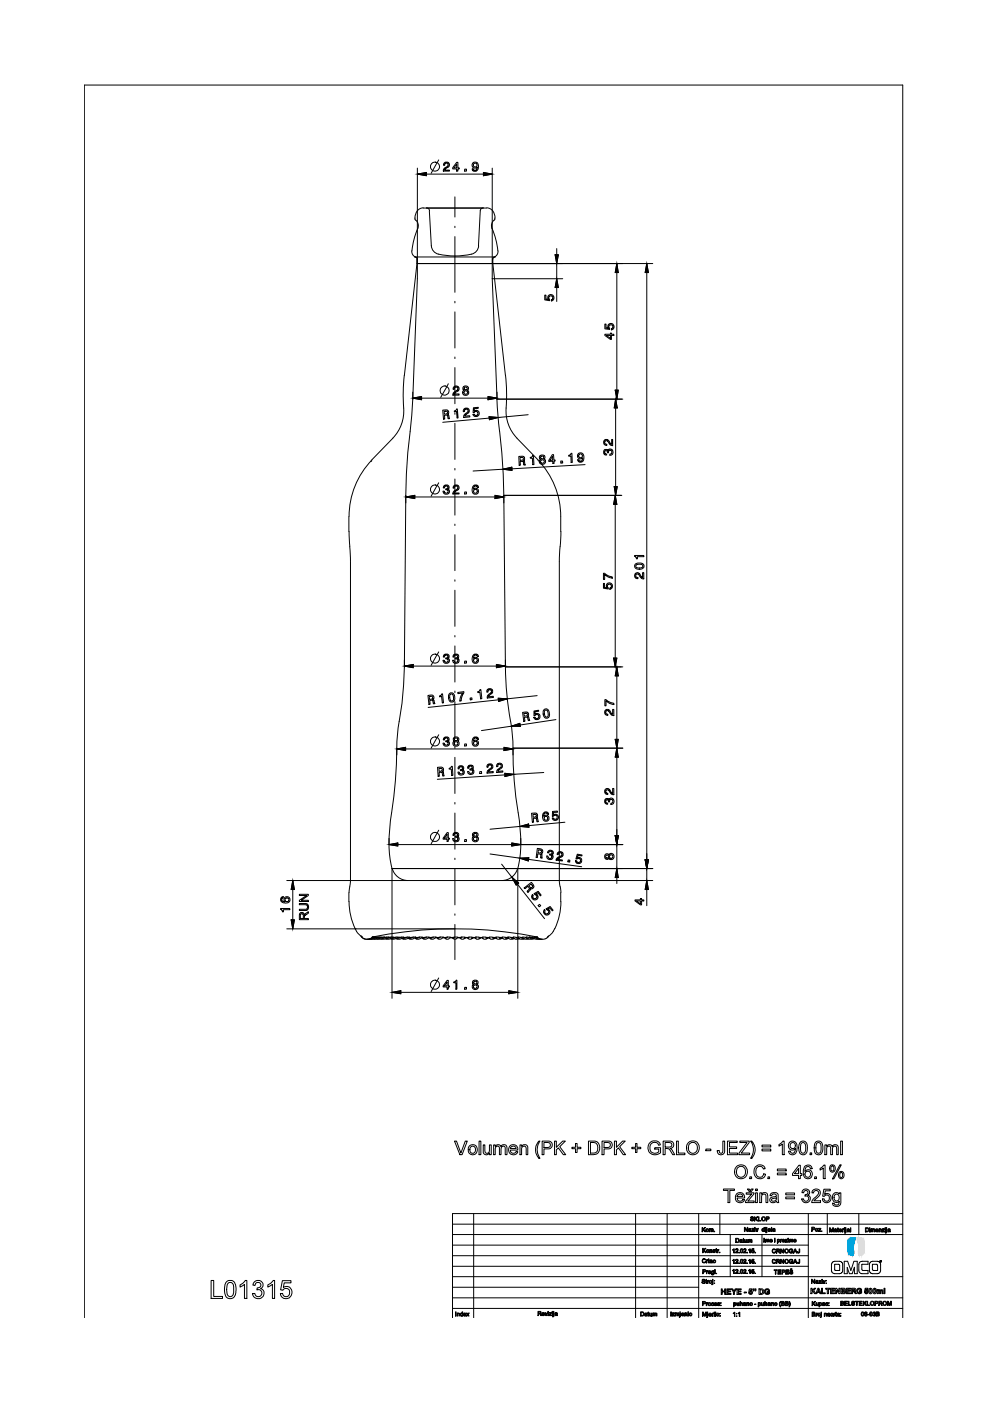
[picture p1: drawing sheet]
<svg xmlns="http://www.w3.org/2000/svg" width="210mm" height="297mm" viewBox="0 0 210 297" stroke-linecap="round" stroke-linejoin="round" font-family="sans-serif">
<!-- layer: 0 -->
<g fill="none" stroke="#000" stroke-width=".21">
<path d="M88.5 36.9l1.9-.3v.7zM88.5 35.6v23.5l-1 25.5M90.4 36.9h12.1M93 33.9l-1.6 2.8M94.1 34.6l.4-.2 .6 .1 .2 .3-.1 .5-.8 .5-.2 .3h1.1v.2h-1.3l.1-.5 .9-.7a.37 .37 0 0 0-.3-.5 .37 .37 0 0 0-.4 .5h-.3zM96.8 34.8v.8h-.6zM96.8 34.4h.3v1.2h.3v.2h-.3v.5h-.3v-.5h-.8v-.2zM98.5 35.9h.4v.4h-.4zM100.3 34.5l.2-.1a.78 .78 0 0 1 .8 .3 .78 .78 0 0 1 .1 .9 .65 .65 0 0 1-.5 .7 .65 .65 0 0 1-.8-.5h.2l.3 .3h.3l.2-.4v-.3l-.3 .2-.6-.2-.1-.5zM102.5 36.6l1.9 .3-1.9 .4zM104.4 35.6v23.5M87.3 53.2a1.4 1.4 0 0 0 1 1.4l.2 .4"/>
<path d="M87.9 54.5h17.1M87.9 54.4l.3 .1 .2 .5M88.4 55l-2.7 24.6M88.4 55.9h50M88.5 44.7a1.76 1.76 0 0 0 .1 2.6 2 2 0 0 1-.3 1.8l-.6 2-.4 2.1M89.7 44.1h13.5M89.7 44.1a1.55 1.55 0 0 0-1.2 .6M90.4 44.1a.66 .66 0 0 1 .7 .6M91 44.7l.5 7.5M91.5 52.1a2.05 2.05 0 0 0 2 1.9 14.9 14.9 0 0 0 7-.3 1.93 1.93 0 0 0 1-1.6M96.4 41.7v4.3M96.4 48v.3"/>
<path d="M96.4 50.2v11.8M102.5 44.1a.66 .66 0 0 0-.7 .6l-.4 7.5M103.2 44.1a1.55 1.55 0 0 1 1.2 .6M104.4 59.1h14.9M104.4 59.1l1 25.5M104.5 44.7l.3 .7 .2 .8M104.9 46.2v.2a1.93 1.93 0 0 0-.3 2.7l.6 2 .4 2.1M105 54.4l-.4 .3-.1 1.2 2.7 23.7a34.6 34.6 0 0 1 .1 6.9M105.6 53.2a1.4 1.4 0 0 1-1 1.4l-.2 .4v.9M117.7 54h.7l-.4 1.9zM118 59.1l.4 1.9h-.7zM118 52.7v1.3"/>
<path d="M118 55.9v3.2M130.8 55.9l.3 1.9h-.7zM130.8 57.8v24.9M137.1 55.9l.4 1.9h-.7zM137.1 57.8v124.5M85.7 79.6a41.5 41.5 0 0 0-.1 7.7 8.3 8.3 0 0 1-2.3 5.6l-4.5 4.6M96.4 63.9v.3M96.4 66.1v7.7M96.4 75.7v.3M96.4 77.9v7.7M115.5 62.6h.3v.8l.5 .1-.1-.6a.67 .67 0 0 1 1.1-.2 .67 .67 0 0 1-.4 1.1v-.3l.3-.2v-.3l-.3-.3a.44 .44 0 0 0-.5 .2 .44 .44 0 0 0 .1 .6v.3l-1-.2zM118 61v2.9"/>
<path d="M128.2 70.9h1.2v-.3h.2v.3h.5v.2h-.5v.9h-.2l-1.2-.9zM128.2 68.7h.3v.8l.5 .1-.1-.2 .1-.6 .4-.2 .5 .1 .2 .3 .1 .4-.2 .4-.4 .1v-.2l.3-.3a.44 .44 0 0 0-.5-.5 .44 .44 0 0 0-.1 .7v.3l-1.1-.2zM128.6 71.1h.8v.7zM78.6 97.8h.1M78.9 97.5a17.5 17.5 0 0 0-4.9 12l.3 9.6M87.5 84.4l1.9-.3v.7zM87.5 84.6l-.2 3.5a142.3 142.3 0 0 0-1.3 16.9M87.5 83.1v1.5M89.4 84.4h14.1M93.9 87l.7-.1a.53 .53 0 0 1 .5 .4 .53 .53 0 0 1-.2 .6l.2 .1 .2 .8h-.3l-.1-.7-.4-.1-.3 .1 .1 .8h-.3zM94.2 87.2h.3a.33 .33 0 0 1 .4 .3 .33 .33 0 0 1-.4 .3h-.3zM95.1 81.4l-1.7 2.8"/>
<path d="M96.2 82l.6-.2 .5 .3v.7l-1 .7h1v.3h-1.3l.1-.5 .9-.7a.37 .37 0 0 0-.3-.5 .37 .37 0 0 0-.4 .5h-.2zM96.3 87.1l.7-.4 .1 1.9h-.2l-.1-1.4-.5 .1zM96.4 87.5v.3M96.4 89.7v7.7M96.4 99.3v.4M98.2 82.1l.4-.3 .6 .2 .1 .5-.2 .2 .3 .4a.62 .62 0 0 1-.8 .7 .62 .62 0 0 1-.2-1.1l-.3-.2zM98.4 86.7l.3-.2 .7 .2 .1 .7-.9 .8 1-.1v.3l-1.3 .1 .1-.6 .6-.4a.4 .4 0 0 0 .2-.5 .4 .4 0 0 0-.5-.3 .4 .4 0 0 0-.2 .5l-.3 .1zM100.4 86.4h1v.2l-.8 .1v.5l.5-.2a.66 .66 0 0 1 .3 1.1 .66 .66 0 0 1-1.1-.3h.3v.2l.4 .1 .3-.2v-.2a.43 .43 0 0 0-.3-.4 .43 .43 0 0 0-.5 .2h-.2zM103.5 84.1l1.9 .3-1.9 .4zM103.7 88.3l1.9 .2-1.8 .5zM103.7 88.6l-9.8 .9M105.4 84.6l.5 6.8"/>
<path d="M105.4 83.1v1.5M105.4 84.6h26.7M105.9 91.4l.8 9.1 .1 4.5M106.7 99.5l1.8-.4 .1 .6zM106.7 99.5l-6.4 .4M107.3 86.5a8.3 8.3 0 0 0 2.3 6.4l4.5 4.6M110 96.8l.9-.1 .3 .2v.6l-.2 .2 .2 .2 .2 .7h-.3l-.2-.8h-.6v.8l-.2 .1zM110.3 97l.3-.1a.32 .32 0 0 1 .4 .4 .32 .32 0 0 1-.4 .3h-.3zM112 87.9l-6.4 .6M112.4 97l.3-.1 .2-.3h.2l.1 1.9h-.2l-.1-1.3h-.4zM114 97.5a17.2 17.2 0 0 1 4.9 12v3.2M114.4 96.7l.4-.2h.4l.3 .2v.4l-.2 .2 .3 .3v.4a.63 .63 0 0 1-.9 .4 .63 .63 0 0 1 0-1l-.3-.3z"/>
<path d="M117.1 96.4h.3v1.2l.3-.1v.2l-.3 .1 .1 .5h-.3v-.5h-.9zM117.2 96.7v.9h-.6zM118.9 97.7h.4v.5h-.4zM120.6 96.5l.3-.1 .1-.3h.3v1.9h-.2l-.1-1.3h-.4zM122.6 96.2l.4-.2a1.06 1.06 0 0 1 .8 .8 1.06 1.06 0 0 1-.3 1.1h-.1a.56 .56 0 0 1-.9-.4l.3 .1a.44 .44 0 0 0 .6 .1 .44 .44 0 0 0 .1-.6l-.4 .2a.64 .64 0 0 1-.6-.4 .64 .64 0 0 1 .1-.7zM124.1 98.5l-15.5 .9M128.1 95.4l.6-.1 .2 .2a.63 .63 0 0 1 1.1 .2 .63 .63 0 0 1-.7 .8v-.2a.4 .4 0 0 0 .5-.4 .4 .4 0 0 0-.5-.4 .4 .4 0 0 0-.3 .5h-.2a.33 .33 0 0 0-.3-.4 .33 .33 0 0 0-.4 .3 .33 .33 0 0 0 .4 .3l.1 .3-.4-.1-.2-.3zM128.2 93.3l.6-.1 .6 .9 .3 .1v-1h.2v1.3l-.5-.1-.7-.9a.37 .37 0 0 0-.5 .3 .37 .37 0 0 0 .5 .4v.2h-.2l-.5-.3v-.5zM130.4 82.7h.7l-.3 1.9zM130.5 84.6l.4 1.9h-.7zM130.5 86.5v16.7M74.3 119.1v67.6l-.3 2.6"/>
<path d="M86 105.4l1.9-.4v.7zM86 105v1.6M86 105l-.3 36.4M87.9 105.4h17.1M93 102.4l-1.6 2.8M94.1 103l.4-.2a.5 .5 0 0 1 .6 .3 .5 .5 0 0 1-.1 .6l.3 .4-.1 .4-.4 .3h-.4l-.3-.2-.1-.5h.2v.3l.3 .2 .5-.2v-.4l-.5-.2v-.2a.34 .34 0 0 0 .4-.3 .34 .34 0 0 0-.4-.3 .34 .34 0 0 0-.3 .4l-.2 .1zM96.2 103l.3-.2 .7 .2 .1 .3v.4l-1 .8h1v.2h-1.3l.2-.5 .8-.6a.37 .37 0 0 0-.3-.6 .37 .37 0 0 0-.4 .5h-.2zM96.4 101.6v7.6M96.4 111.1v.3M96.4 113.4v7.6M98.5 104.3h.4v.4h-.4zM100.3 103.1l.2-.2 .6-.1 .3 .2v.3h-.2l-.3-.3a.54 .54 0 0 0-.5 .7l.5-.2 .5 .3v.5l-.3 .4a.75 .75 0 0 1-.9-.2 .75 .75 0 0 1-.1-.8z"/>
<path d="M105 105l1.8 .4-1.8 .3zM106.8 105v1.6M106.8 105h25M106.8 105l.4 36.4M118.6 119.1v67.6l.1 1.2M118.7 115.9l-.1 3.2M118.9 112.7l-.1 3.2M130.2 103.2h.7l-.4 1.8zM130.4 105l.4 1.9h-.7zM130.4 106.9v32.6M134.5 117.8h2v.2h-1.4v.5h-.2v-.3l-.4-.2zM134.6 119.7l.6-.3h.4a.71 .71 0 0 1 .9 .6 .71 .71 0 0 1-.9 .7h-.2a.69 .69 0 0 1-.7-.3 .69 .69 0 0 1-.1-.7z"/>
<path d="M134.8 119.8l1-.2a.43 .43 0 0 1 .5 .5 .43 .43 0 0 1-.6 .3h-.3a.44 .44 0 0 1-.5-.1 .44 .44 0 0 1-.1-.5zM85.7 140v1.4M93 138.2l-1.6 2.9M94.1 138.9l.4-.2a.5 .5 0 0 1 .6 .2 .5 .5 0 0 1-.1 .7l.3 .3a.66 .66 0 0 1-.6 .7 .66 .66 0 0 1-.7-.6h.2l.1 .3 .3 .1a.37 .37 0 0 0 .4-.4 .37 .37 0 0 0-.5-.3v-.2a.35 .35 0 0 0 .4-.4 .35 .35 0 0 0-.4-.3 .35 .35 0 0 0-.3 .5h-.2zM96.2 138.9l.5-.2a.47 .47 0 0 1 .5 .3 .47 .47 0 0 1-.2 .6l.3 .1v.5l-.2 .3-.4 .1a.59 .59 0 0 1-.7-.6h.2l.1 .3 .3 .1a.38 .38 0 0 0 .5-.4 .38 .38 0 0 0-.6-.3l.1-.2a.34 .34 0 0 0 .3-.4 .34 .34 0 0 0-.4-.3 .34 .34 0 0 0-.2 .4l-.3 .1zM96.4 122.9v.3M96.4 125.1v7.7M96.4 134.7v.3M96.4 136.9v7.7M100.3 138.9l.2-.2h.6l.3 .2v.3h-.2l-.2-.3a.48 .48 0 0 0-.5 .1 .48 .48 0 0 0-.1 .6l.3-.2h.5l.2 .4-.1 .6a.73 .73 0 0 1-1 .1 .73 .73 0 0 1-.2-1zM107.2 140v1.4M127.9 123.7h.3v.8l.5 .1-.2-.3 .2-.5 .4-.2 .5 .1 .3 .3v.5l-.3 .3-.3 .1v-.2l.2-.2a.42 .42 0 0 0-.1-.6 .42 .42 0 0 0-.6 .1 .42 .42 0 0 0 .2 .6v.3l-1.1-.2z"/>
<path d="M127.9 121.5l1.3 .7 .6 .1v.3l-.9-.3-.7-.5v1.1h-.3zM130.1 139.5h.7l-.4 1.9zM134.7 121.6l.4-.2 .4 .1 .7 1v-1.1h.3v1.3l-.6-.1-.6-.9a.38 .38 0 0 0-.5 .3 .38 .38 0 0 0 .5 .4l-.1 .3a.65 .65 0 0 1-.6-.4 .65 .65 0 0 1 .1-.7zM84.1 158.8l1.9-.3v.6zM84.6 152.9l-.3 2.9-.2 2.8M85.7 141.2l1.9-.3v.7zM85.7 141.4l-.5 7.7-.6 3.9M86 158.8h20.9M87.6 141.2h17.7M90.7 147.4h.7a.53 .53 0 0 1 .5 .3 .53 .53 0 0 1-.1 .6l.2 .2 .2 .7h-.3l-.1-.7h-.4h-.3l.1 .8-.3 .1zM91 147.7l.3-.1a.33 .33 0 0 1 .5 .3 .33 .33 0 0 1-.4 .4h-.3zM93 155.8l-1.6 2.8"/>
<path d="M93.2 147.5l.6-.4 .2 1.9h-.2l-.2-1.3h-.4zM94.1 156.4l.4-.1a.5 .5 0 0 1 .6 .2 .5 .5 0 0 1-.1 .6l.3 .4a.66 .66 0 0 1-.6 .7 .66 .66 0 0 1-.7-.6h.2l.2 .3h.5l.1-.4-.1-.2h-.4v-.2a.34 .34 0 0 0 .4-.3 .34 .34 0 0 0-.3-.4 .34 .34 0 0 0-.4 .4l-.2 .1zM95.2 147.2a.72 .72 0 0 1 .9-.2 .72 .72 0 0 1 .3 .9 .69 .69 0 0 1-.6 1 .69 .69 0 0 1-.7-.9zM95.5 147.2h.1a.61 .61 0 0 1 .6 .8 .41 .41 0 0 1-.4 .6 .41 .41 0 0 1-.4-.5l-.1-.7zM96.2 156.4l.2-.1h.5l.4 .2v.4a.19 .19 0 0 0-.2 .2 .19 .19 0 0 0 .2 .2v.5l-.1 .3-.3 .1-.7-.1-.2-.4 .1-.4 .3-.2-.3-.2zM96.4 146.5v.4M96.4 148.8v7.6M96.4 158.3v.4M97 146.8l1.4-.2-.6 1.4v.6h-.3l.1-.5 .5-1.2-1 .2zM98.5 140.2h.4v.4h-.4zM98.5 157.7h.4v.5h-.4zM99.7 148h.3l.1 .3-.4 .1z"/>
<path d="M100.3 156.5l.2-.2h.6l.3 .2v.3h-.2l-.2-.3h-.4l-.2 .5v.1l.5-.2 .5 .3v.5l-.3 .5a.75 .75 0 0 1-.9-.2 .75 .75 0 0 1-.1-.9zM101.3 146.6h.3l.1-.4h.3l.2 1.9-.3 .1-.2-1.4-.4 .1zM103.3 146.2l.7-.2 .4 .3 .1 .5-.9 .7v.2l1-.1v.3l-1.3 .1 .1-.6 .8-.7v-.4l-.4-.1-.3 .2v.3l-.3 .1zM105.3 140.9l1.9 .3-1.9 .4zM105.6 148l1.9 .2-1.8 .5zM105.7 148.4l-14.9 1.6M106.9 158.5l1.9 .3-1.9 .3zM107.2 141.4h24.9M107.2 141.4l.2 5.3 1.2 8.3 .2 3.6M108.4 154l1.8-.6 .1 .6zM108.4 154l-6.3 .9M108.8 158.6a79.4 79.4 0 0 0 1.1 13.7"/>
<path d="M108.8 158.6v1.5M108.8 158.6h23.3M110.8 151h.9l.3 .1 .1 .5a.35 .35 0 0 0 .1 .6l.1 .5-.3 .1-.2-.7h-.6l.1 .8-.2 .1zM111.1 151.3l.5-.1 .1 .1a.3 .3 0 0 1 .1 .4 .3 .3 0 0 1-.4 .1h-.2zM113.2 150.7l1-.1v.2l-.8 .1v.5l.3-.1h.4a.68 .68 0 0 1 .2 1.1 .68 .68 0 0 1-1.1-.3h.2l.2 .2 .3 .1 .3-.3v-.3a.42 .42 0 0 0-.3-.3 .42 .42 0 0 0-.5 .2l-.2 .1zM113.9 147.5l-6.4 .7M115.2 150.6l.1-.1a.72 .72 0 0 1 .9 0 .72 .72 0 0 1 .3 .8 .69 .69 0 0 1-.6 1 .69 .69 0 0 1-.7-.8zM115.5 150.6a.5 .5 0 0 1 .6 .1 .5 .5 0 0 1 .1 .6v.1a.44 .44 0 0 1-.3 .7 .44 .44 0 0 1-.4-.7zM117.9 152.6l-7.6 1.1M128.2 148.3h.3l1 .7 .6 .1v.3l-.8-.2-.8-.6v1h-.3zM128.4 150.5h.7l.5 .8 .3 .1v-1h.2v1.3l-.5-.1-.7-.9a.37 .37 0 0 0-.5 .3 .37 .37 0 0 0 .5 .4v.3l-.2-.1a.65 .65 0 0 1-.5-.4 .65 .65 0 0 1 .2-.7zM130.4 156.8h.7l-.3 1.8z"/>
<path d="M130.8 158.6l.3 1.9h-.7zM130.8 141.4l.3 1.9h-.7zM130.8 143.3v13.5M82.5 179.1l1.8-.4v.7zM82.5 177.8v1.3M82.5 179l.1 2.3 .5 2.8M83 172.4l-.4 3.3-.1 3.3M84.1 160.1v-1.5a92.4 92.4 0 0 1-1.1 13.7M84.3 179.1h24.2M92.8 162.7l.9-.1 .3 .3v.4l-.2 .3 .2 .1 .2 .8h-.3l-.2-.7-.3-.1-.3 .1v.8h-.2zM93 176l-1.6 2.9M93.1 162.9h.3a.33 .33 0 0 1 .4 .3 .33 .33 0 0 1-.4 .3h-.3z"/>
<path d="M94.8 176.9v.8h-.6zM94.8 176.5h.3v1.2h.2v.2h-.2v.5h-.3v-.5h-.8v-.2zM95.2 162.9l.3-.1 .2-.3h.2l.1 1.9h-.2l-.1-1.3h-.5zM96.2 176.7l.3-.2h.4l.4 .3-.1 .4a.17 .17 0 0 0-.2 .2 .17 .17 0 0 0 .3 .1v.5l-.4 .4-.7-.1-.2-.5h.2a.41 .41 0 0 0 .4 .5 .41 .41 0 0 0 .4-.4 .41 .41 0 0 0-.5-.4l.1-.2a.33 .33 0 0 0 .4-.3 .33 .33 0 0 0-.3-.4 .33 .33 0 0 0-.4 .4v.1h-.3zM96.4 160.6v7.6M96.4 170.1v.4M96.4 172.4v7.6M97.3 162.5l.3-.2 .6 .2 .1 .5a.17 .17 0 0 0-.2 .2 .17 .17 0 0 0 .2 .2l.1 .5-.4 .4h-.6l-.3-.6h.3l.1 .3 .4 .1a.37 .37 0 0 0 .3-.5 .37 .37 0 0 0-.6-.2v-.2a.34 .34 0 0 0 .4-.3 .34 .34 0 0 0-.3-.4 .34 .34 0 0 0-.4 .4v.1h-.2zM98.5 178h.4v.4h-.4zM99.4 162.3h.8l.1 .6-.2 .2 .4 .3-.1 .5-.4 .3h-.3l-.4-.2-.1-.4 .2 .1a.39 .39 0 0 0 .5 .3 .39 .39 0 0 0 .3-.5 .39 .39 0 0 0-.5-.2v-.3a.34 .34 0 0 0 .4-.3 .34 .34 0 0 0-.4-.3 .34 .34 0 0 0-.3 .4l-.2 .1zM100.3 176.6l.7-.1 .4 .3v.3l-.3 .3 .3 .1v.5l-.3 .4h-.6l-.4-.3 .1-.6 .2-.1-.2-.3zM101.7 163.6h.4v.4h-.4z"/>
<path d="M103.3 162.2l.4-.2a.6 .6 0 0 1 .8 .4 .6 .6 0 0 1-.4 .7l-.5 .6 1-.1v.2l-1.3 .1 .1-.5 .6-.5a.39 .39 0 0 0 .2-.5 .39 .39 0 0 0-.5-.2 .39 .39 0 0 0-.2 .5l-.3-.1zM105.4 162l.6-.2a.63 .63 0 0 1 .5 .5 .63 .63 0 0 1-.3 .7l-.4 .2-.2 .3 1-.1v.3l-1.3 .1 .1-.6 .8-.6a.37 .37 0 0 0-.2-.6 .37 .37 0 0 0-.4 .5l-.3 .1zM107 164l1.9 .2-1.8 .4zM107 164.3l-14.3 .9M108.5 178.7l1.9 .4-1.9 .3zM109.9 172.4l.4 3.3 .1 3.3M110.3 175.2l1.8-.5 .1 .7zM110.3 175.2l-6.4 .6M110.4 179l-.1 2.3-.5 2.8v27.6M110.4 177.8v1.3M110.4 179.1h21.7M112.7 172.4h.9l.3 .2 .1 .5-.2 .2 .2 .2 .1 .7h-.3l-.1-.6-.4-.1h-.2v.8h-.2z"/>
<path d="M113 172.6h.6l.1 .2a.29 .29 0 0 1 0 .4 .29 .29 0 0 1-.4 .1h-.3zM113.9 179.9l.7 .1a.5 .5 0 0 1 .5 .4 .5 .5 0 0 1-.4 .6l.2 .1v.8h-.3l.1-.7-.3-.1-.4-.1-.1 .8h-.2zM115.2 172.5v-.1a.59 .59 0 0 1 .7-.2 .59 .59 0 0 1 .4 .4h-.3l-.2-.2a.51 .51 0 0 0-.5 .7l.4-.3a.67 .67 0 0 1 .7 .7 .67 .67 0 0 1-.7 .7 .67 .67 0 0 1-.6-.8zM115.3 163.8l-6.4 .4M117.2 172h1v.2l-.8 .1v.5l.2-.2 .4 .1a.67 .67 0 0 1 .2 1.1 .67 .67 0 0 1-1.1-.4h.3l.2 .3a.45 .45 0 0 0 .5-.3 .45 .45 0 0 0-.2-.5 .45 .45 0 0 0-.6 .2h-.2zM119.8 174.3l-7.7 .7M128.3 169.5l.3-.2h.4l.1 .2 .4-.3 .4 .1 .2 .3v.6l-.4 .4h-.2v-.3a.4 .4 0 0 0 .5-.3 .4 .4 0 0 0-.4-.5 .4 .4 0 0 0-.4 .5h-.2v-.1a.34 .34 0 0 0-.4-.3 .34 .34 0 0 0-.2 .4 .34 .34 0 0 0 .4 .3v.2l-.5-.2-.1-.2zM128.3 167.4l.3-.2h.3l.4 .2 .3 .6 .3 .2v-1h.2v1.3l-.5-.2-.5-.7-.2-.1a.37 .37 0 0 0-.5 .3 .37 .37 0 0 0 .5 .4v.2l-.6-.2-.1-.2zM130.4 177.2h.7l-.3 1.9zM130.8 160.5v16.7M130.8 179.1v5.1M59.5 192.6h1.9v.3h-1.3v.4h-.2l-.1-.3-.3-.2z"/>
<path d="M59.6 190.3l.4-.2v.3l-.1 .1a.43 .43 0 0 0-.1 .5 .43 .43 0 0 0 .5 .2l-.1-.6 .3-.4 .5-.1 .4 .4a.76 .76 0 0 1-.2 .8 .76 .76 0 0 1-.8 .1 .74 .74 0 0 1-.8-.3 .74 .74 0 0 1 0-.8zM60.8 196.9h35.6M60.8 186.7h77.6M61.7 195h.7l-.3 1.9zM62.1 186.7l.3 1.9h-.7zM62.1 188.6v6.4M63.5 191.6h1.4l.4 .3 .1 .6-.3 .5h-1.6v-.2h1.2a.5 .5 0 0 0 .5-.6 .5 .5 0 0 0-.6-.4h-1.1zM63.5 189.6h1.9v.3l-1.5 1h1.5v.2h-1.9v-.2l1.5-1h-1.5zM63.6 193.6l.5-.1 .3 .1 .1 .4 .1-.2 .8-.5v.3l-.9 .7v.4h.9v.3h-1.9zM63.7 193.8l.2-.1 .4 .1v.9h-.6zM74 189.3v1.9M74 191.2a11.9 11.9 0 0 0 2 6.9l.7 .4"/>
<path d="M75.3 196.9h.1M76.5 198.5l.5 .5 .5 .1h.8l.8-.4M76.6 198.5l.5 .5 .5 .1h.8l.5-.4M76.7 198.5l.1 .1M78.9 198.7h.2M79 198.7h.1l-.3 .3-.9 .1M79.1 198.7h.1M79.1 198.7h.2l-.5 .4h-.8M79.1 198.7l-.1 .1M79.3 198.7h.2M79.3 198.9l.9-.2-.7 .4h-.8M79.5 198.7h.2l-.7 .4h-.7"/>
<path d="M79.5 198.7l-.4 .2M79.8 199l1-.3-.6 .4h-.9M79.9 198.7h-.2M80.1 198.8h.1M80.3 199l1.2-.3-.7 .4h-.8M80.5 198.7h-.3M80.7 198.8h.2M81 199l1.4-.3-.6 .4h-1M81.2 198.7h-.3M81.5 198.8h.2M81.9 199l1.5-.3-.9 .4h-.7M82 198.7l-.6 .1"/>
<path d="M82.4 198.8h.2M82.8 199l.7 .1 .9-.4-1.5 .3M83 198.7l-.7 .1M83.1 184.2v27.5M83.1 184.2h55.3M83.2 184.1a3.5 3.5 0 0 0 3.3 2.6M83.7 198.7l-.5 .1M84 199l.8 .1 .8-.4-1.6 .3M84 198.7l-.7 .1M84.4 198.8h.4M84.8 198.7l-.5 .1M85.1 198.7h-.3"/>
<path d="M85.2 198.9l.3 .1 1.3-.3-.8 .4h-.5zM85.5 198.8h.5h-.6M86.4 198.7h-.4M86.6 198.9h.1M86.6 198.9l.3 .1 .8-.3h.5l-.9 .4h-.5zM86.7 198.8h.1M86.8 198.8h.5h-.6M87.6 198.7h-.3M88.1 199l1.4-.3-.7 .4h-.4zM88.1 198.8h.6h-.7l.1 .2M89 198.7h-.3M89.5 198.8h.6h-.7"/>
<path d="M89.5 198.8l.1 .2M89.6 199l.8-.3h.6l-.7 .4zM90.4 198.7h-.3M90.9 198.8h.6h-.7M91.1 198.8l.1 .2M91.2 199l.8-.3h.5l-.7 .4zM91.9 198.7h-.3M92.3 198.8h.4M92.4 198.8h.7h-.4M92.7 198.8l.1 .2M93.4 198.7h-.3M93.9 198.8h.4"/>
<path d="M94 198.8h.6h-.3M94 198.8v-.1a1.17 1.17 0 0 0-1.1 .3h-.1M94 198.8l-.6 .3-.6-.1M94.3 198.8l.2 .2M94.9 198.7h-.3M95.5 198.8a.85 .85 0 0 0-1 .2M95.5 198.8l-.5 .3-.5-.1M96.1 199l.2 .1 .5-.1M96.2 198.7l-.3 .1M96.4 198.7l.6 .1M96.4 198.7l-.3 .3-.2-.2h-.5M96.4 198.7l-.9 .1"/>
<path d="M96.4 196.9a65.4 65.4 0 0 1 17.6 1.9l.5 .3h.8l.5-.1 .3-.4M96.4 196.9a84.1 84.1 0 0 0-17.5 1.8M96.4 181.9v.3M96.4 184.2v7.7M96.4 193.8v.3M96.4 196v7.5M97 198.8h.6M97 198.8h.7h-.2M97 198.8h.1M97 198.8l-.2 .2M97.5 198.8l.2 .2M97.9 198.6l-.2 .1"/>
<path d="M98.5 199l-.3 .1-.5-.1M98.6 198.8l-.6-.1-.3 .3M98.6 198.8h.6h-.1M98.6 198.8h.5M98.6 198.8h.1M98.6 198.8l-.2 .2 .3-.2M98.7 198.8l-.2 .1M99.1 198.8l.2 .2M99.5 198.7h-.2M100.1 198.8v-.1a.61 .61 0 0 0-.8 .3M100.1 198.8h.7h-.1M100.1 198.8h.6"/>
<path d="M100.1 198.8h.1M100.1 198.8l-.1 .2 .3-.2M100.3 198.8l-.5 .3-.5-.1M100.7 198.8l.2 .2M100.9 199l.1-.3 1.2 .1 .2 .2M101 198.6l-.2 .1M101.9 198.8l-.3 .2 .1-.2h.5M102 198.8l-.6 .3-.5-.1M102.4 199l.2 .1 .7-.1M102.4 198.7h-.1M103.1 198.8l-.5-.1a.2 .2 0 0 0-.2 0 .2 .2 0 0 0 0 .3M103.1 198.8h.6"/>
<path d="M103.1 198.8h.1M103.1 198.8v.2l.4-.2M103.6 198.8l-.3 .2M103.7 198.8h.1M103.7 198.8l.1 .2M103.8 198.7l.7 .1M103.8 198.7l-.1 .1M103.8 198.7v.3M103.8 199l.3 .1 .7-.1M103.9 181.1l6.3 .8M104.5 198.8h.6l-.3 .2M104.5 198.8h.1"/>
<path d="M104.5 198.8l.1 .2 .4-.2M104.5 198.8h.6M105.1 198.8l.1 .1M105.1 198.7h.1M105.2 198.7l.7 .1M105.2 198.7l-.1 .1M105.2 198.7v.2M105.9 198.8h.6a.31 .31 0 0 1-.3 .2 .31 .31 0 0 1-.3-.2zM105.9 198.8h.1M106.4 183.2l2.1 2.8M106.4 198.7l.1 .2M106.5 198.7l.7 .1"/>
<path d="M106.5 198.7l-.6 .1M106.5 198.7v.2M106.5 198.9l-.6 .2h-.3l-.4-.2M106.5 198.9l.4 .2 .7-.1M107.2 198.8h.1M107.2 198.8a.34 .34 0 0 0 .2 .2 .34 .34 0 0 0 .4-.1M107.2 198.8h.5M107.2 198.7l.3 .1M107.5 198.8h.2M107.7 198.8h.1M107.7 198.7h.1M107.8 198.8l.3 .3 .8-.1"/>
<path d="M107.8 198.9l-.1 .1M108.5 186l1.5 1.2-.6 .5zM108.9 198.8l-1.2-.1 .1 .1M108.9 198.8l.4 .3 .9-.1M108.9 198.7h.1M108.9 198.8h-.5l.2 .2 .4-.1M109 199h.1M109.7 187.5l5.8 7.3M109.7 184.1a3.5 3.5 0 0 1-3.3 2.6M109.9 198.7l.9 .1M109.9 198.8l-1.1-.1 .1 .1M109.9 198.8l.5 .3h.8"/>
<path d="M109.9 198.7v.1M109.9 198.7h.1M110 198.8h-.5l.1 .2h.5M110.2 181.9h1.9l-.1 .6zM110.9 198.8h-.4l.3 .2h.3M111.1 188.3l1.6-1.2 .5 .8-.2 .5h-.5v.3l-.5 .5-.2-.3 .4-.3v-.3l-.3-.4-.6 .5zM111.4 198.8l-.6-.1 .5 .4h.8M111.4 198.8h.2M111.4 198.7l.3 .1M111.4 198.8l.5 .2M112.1 182.2l11.2 1.6M112.1 187.8l.5-.4 .3 .4v.2l-.4 .2z"/>
<path d="M112.2 198.8l.4 .2 .5-.1M112.2 198.7l.6 .1M112.3 198.7l.5 .1M112.5 198.8l-.9-.1 .6 .4 1.1-.1M112.7 198.7l-.1 .1M112.8 198.8h.2M112.8 198.7l-.1 .1M112.8 189.7l.3 .2-.1 .3 .2 .3h.4a.45 .45 0 0 0 .2-.5 .45 .45 0 0 0-.4-.3l-.2-.2 .9-.5 .6 .8-.1 .1-.5-.6-.5 .2 .4 .3 .1 .6-.4 .4h-.5l-.5-.5zM112.8 198.8h.1M112.9 198.8l.3 .2M112.9 198.8h.1M113.4 198.8h.1"/>
<path d="M113.4 198.8l-.5-.1 .5 .4h.7M113.7 198.7h-.4l.5 .4h.8M113.8 198.7l.6 .4h.6M113.8 198.6l.2 .1M113.8 198.7h-.2l.5 .4h.8M114.1 192l.3-.3 .3 .3-.4 .3zM114.1 180.2h.4a.33 .33 0 0 1 .3 .4 .33 .33 0 0 1-.4 .2h-.3zM115.4 192.9l.1 .3a.43 .43 0 0 0 .4 .5 .43 .43 0 0 0 .5-.4 .43 .43 0 0 0-.5-.4l-.1-.2 .8-.5 .7 .8-.2 .1-.5-.6-.5 .2 .5 .4a.68 .68 0 0 1-.8 .9 .68 .68 0 0 1-.4-1.1zM116.3 180.4l.5-.1a.48 .48 0 0 1 .5 .4 .48 .48 0 0 1-.3 .5l.3 .3-.1 .3a.66 .66 0 0 1-.8 .4 .66 .66 0 0 1-.4-.7h.2l.2 .5 .5-.1a.38 .38 0 0 0 .1-.4 .38 .38 0 0 0-.4-.2v-.2a.35 .35 0 0 0 .4-.3 .35 .35 0 0 0-.3-.4 .35 .35 0 0 0-.4 .4h-.2zM116.3 198.5l-.3 .3M118.3 180.8l.5-.2 .6 .2-.1 .8-1.1 .6 1 .1v.2l-1.3-.1 .4-.7 .8-.3v-.4l-.1-.2a.37 .37 0 0 0-.4 0 .37 .37 0 0 0-.2 .4h-.3zM118.8 188l.1 1.3"/>
<path d="M118.9 189.3v1.9M118.9 191.2a9.9 9.9 0 0 1-2.3 7.1l-.4 .3M120.5 182.3l.3 .1v.4l-.4-.1zM122.4 181.1l1 .2v.2l-.8-.1-.2 .5 .4-.1a.65 .65 0 0 1 .5 .8 .65 .65 0 0 1-.7 .5 .65 .65 0 0 1-.6-.6h.3l.1 .3a.43 .43 0 0 0 .6-.1 .43 .43 0 0 0-.1-.6 .43 .43 0 0 0-.6 0h-.2zM128.3 181.2l.2-.2h.3l.3 .3 .4-.4 .5 .2 .2 .3-.1 .6-.3 .2h-.5a.19 .19 0 0 0-.2-.2 .19 .19 0 0 0-.2 .2h-.3l-.3-.2-.1-.3zM130.8 184.2l.3 1.9h-.7zM130.8 186.1v1.2M134.6 190.8h1.2v-.3h.2v.3h.5v.2h-.5v.9h-.2l-1.2-.9zM134.9 191h.9v.6zM136.8 182.3h.7l-.4 1.9zM137.1 186.7l.4 1.9h-.7zM137.1 184.2v2.5"/>
<path d="M137.1 188.6v3.4M83.1 210.4l1.9-.3v.6zM85 210.4h22.9M93 207.3l-1.6 2.9M94.8 208.2v.8h-.6zM94.8 207.9h.3v1.1h.2v.3h-.2v.4h-.3v-.4h-.8v-.3zM96.2 208.2l.4-.1 .1-.3h.2v1.9h-.2v-1.3h-.5zM98.5 209.3h.4v.4h-.4zM100.2 208.1l.4-.3h.4l.3 .3 .1 .3-.3 .3 .3 .2v.4l-.2 .4-.6 .1-.4-.2-.1-.6 .3-.3-.2-.3zM107.9 210.1l1.9 .3-1.9 .3zM95.9 259.5h95.5M96.4 241.9h.4l.9 2.6 1-2.6h.4l-1.1 2.9h-.5z"/>
<path d="M99.5 243a1.02 1.02 0 0 1 1.5 .1 1.02 1.02 0 0 1-.2 1.4 1.02 1.02 0 0 1-1.4-.2l-.1-.9zM99.7 243.3a.69 .69 0 0 1 1-.1 .69 .69 0 0 1 0 1 .66 .66 0 0 1-.9 .2 .66 .66 0 0 1-.1-1zM100.4 257.3v22.1M101.6 241.9h.4v2.9h-.4zM102.5 242.7h.3v1.1a.51 .51 0 0 0 .5 .7 .51 .51 0 0 0 .5-.7v-1.1h.4v2.1h-.4v-.3a.7 .7 0 0 1-.9 .3 .7 .7 0 0 1-.4-.8zM104.7 242.7h.3v.3a.67 .67 0 0 1 1.2 .1 .69 .69 0 0 1 .8-.4 .69 .69 0 0 1 .5 .7v1.4h-.4v-1.3a.46 .46 0 0 0-.5-.5 .46 .46 0 0 0-.4 .6v1.2h-.3v-1.3a.47 .47 0 0 0-.6-.4 .47 .47 0 0 0-.3 .6v1.1h-.3zM108.1 243a.98 .98 0 0 1 1.2-.2 .98 .98 0 0 1 .5 1h-1.6a.65 .65 0 0 0 .5 .7 .65 .65 0 0 0 .7-.3h.4a1.06 1.06 0 0 1-1.6 .4 1.06 1.06 0 0 1-.1-1.6zM108.3 243.2a.63 .63 0 0 1 .7-.2 .63 .63 0 0 1 .4 .5h-1.2zM110.3 242.7h.3v.3a.71 .71 0 0 1 .9-.3 .71 .71 0 0 1 .4 .8v1.3h-.3v-1.3a.5 .5 0 0 0-.6-.5 .5 .5 0 0 0-.4 .7v1.1h-.3zM114.1 242.1l.4-.2a3.1 3.1 0 0 0 0 3.7h-.2a2.67 2.67 0 0 1-.2-3.5zM114.9 241.9h1.1a.85 .85 0 0 1 1.1 .8 .85 .85 0 0 1-1.1 .9h-.7v1.2h-.4zM115.3 242.2h.7a.54 .54 0 0 1 .7 .6 .54 .54 0 0 1-.7 .5h-.7z"/>
<path d="M117.6 241.9h.4v1.3l1.3-1.3h.6l-1.2 1.2 1.2 1.7h-.5l-1-1.4-.4 .4v1h-.4zM122 242.4h.4v.8h.8v.3h-.8v.8h-.4v-.8h-.7v-.3h.7zM124.8 241.9h1a1.41 1.41 0 0 1 1.2 2.2l-.6 .6-1.6 .1zM125.2 242.2h.6a1.15 1.15 0 0 1 1 1 1.15 1.15 0 0 1-.7 1.2l-.9 .1zM127.6 241.9h1.1a.85 .85 0 0 1 1.1 .8 .85 .85 0 0 1-1 .9h-.7v1.2h-.5zM128.1 242.2h.6a.54 .54 0 0 1 .7 .6 .54 .54 0 0 1-.7 .5h-.6zM130.3 241.9h.4v1.3l1.3-1.3h.6l-1.2 1.2 1.2 1.7h-.5l-1-1.4-.4 .4v1h-.4zM134 243.2h.8v-.8h.3v.8h.8v.3h-.8v.8h-.3v-.8h-.8zM134.8 257.3v22.1M137.6 242.4a1.35 1.35 0 0 1 2.4 .3l-.4 .1a1 1 0 0 0-1.3-.5 1 1 0 0 0-.5 1.3 1.12 1.12 0 0 0 1.9 .6v-.6h-.9v-.3h1.3v1.1a1.56 1.56 0 0 1-2.2 .1 1.56 1.56 0 0 1-.3-2.1zM140.6 241.9h1.3a.79 .79 0 0 1 1 .7 .79 .79 0 0 1-.8 .9l.5 .4 .5 .9h-.5l-.7-1.1-.5-.2h-.4v1.3h-.4zM141 242.2h.9a.51 .51 0 0 1 .6 .6 .51 .51 0 0 1-.7 .4h-.8z"/>
<path d="M141.4 257.3v22.1M143.4 241.9h.4v2.6h1.4v.3h-1.8zM145.9 242.3a1.42 1.42 0 0 1 2 .1 1.42 1.42 0 0 1 0 1.9 1.42 1.42 0 0 1-1.9 .2 1.7 1.7 0 0 1-.1-2.2zM146.1 242.6a1.03 1.03 0 0 1 1.4-.2 1.03 1.03 0 0 1 .3 1.3 .99 .99 0 0 1-1.3 .8 .99 .99 0 0 1-.5-1.4zM148.1 257.3v22.1M149.7 243.6h1v.4h-1zM152.6 257.3v4.4M153.3 241.9h.3v2a.79 .79 0 0 1-.7 .9 .79 .79 0 0 1-.8-.8l.4-.1a.42 .42 0 0 0 .4 .6 .42 .42 0 0 0 .4-.6zM153.4 252.1h2.3v.3h-1v2.6h-.3v-2.6h-1zM154.2 241.9h2.1v.3h-1.6v1h1.5v.3h-1.5v1h1.7v.3h-2.2zM156.1 247.4a1.42 1.42 0 0 1 2 .1 1.42 1.42 0 0 1 0 1.9 1.42 1.42 0 0 1-1.9 .2 1.7 1.7 0 0 1-.1-2.2zM156.2 253.1a1 1 0 0 1 1.2-.2 1 1 0 0 1 .5 1.1h-1.6a.65 .65 0 0 0 .4 .7 .65 .65 0 0 0 .8-.4h.4a1.07 1.07 0 0 1-1.6 .5 1.07 1.07 0 0 1-.1-1.7z"/>
<path d="M156.4 247.7a1.03 1.03 0 0 1 1.3-.2 1.03 1.03 0 0 1 .3 1.3 .99 .99 0 0 1-1.2 .7 .99 .99 0 0 1-.6-1.3zM156.4 253.4a.63 .63 0 0 1 .6-.3 .63 .63 0 0 1 .5 .6h-1.2zM156.9 241.9h1.9v.3l-1.6 2.3h1.7v.3h-2.2v-.3l1.7-2.3h-1.5zM158.2 252.9h1.7v.2l-1.3 1.6 1.3-.1v.4h-1.8v-.3l1.3-1.5h-1.2zM158.5 252.1h.3l.3 .3 .2-.3h.4l-.4 .5h-.5zM159 249.5h.4v.4h-.4zM159.1 241.9a1.28 1.28 0 0 1 .9 1.1 2.67 2.67 0 0 1-.6 2.6h-.3a3.1 3.1 0 0 0 0-3.7zM159.2 258.1h.5l.1 .1-.4-.1-.1 .2a.33 .33 0 0 1 .5 .2 .33 .33 0 0 1-.3 .4 .33 .33 0 0 1-.4-.3l.4 .2 .2-.2-.5-.3zM159.9 258h.2v.4l.6-.4-.4 .4 .4 .5h-.2l-.3-.5-.1 .5h-.2zM160.2 247.4a1.2 1.2 0 0 1 2 .4l-.3 .1a.85 .85 0 0 0-1.1-.6 .85 .85 0 0 0-.6 1.1 .88 .88 0 0 0 .6 1.1 .88 .88 0 0 0 1.1-.6l.4 .1a1.29 1.29 0 0 1-1.7 .8 1.29 1.29 0 0 1-.7-1.7zM160.2 252.1h.4v.3h-.4zM160.2 252.9h.4v2.1h-.4z"/>
<path d="M160.8 258h.1v.8l.4 .1h-.5zM161.1 252.9h.4v.3a.71 .71 0 0 1 .9-.3 .71 .71 0 0 1 .4 .8v1.3h-.4v-1.3a.49 .49 0 0 0-.5-.5 .49 .49 0 0 0-.4 .6v1.2h-.4zM161.6 242.8h1.8v.4h-1.8zM161.6 243.6h1.8v.4h-1.8zM162.4 258h.6l.1 .2-.1 .3h-.4v.4h-.2zM162.6 258.1h.3l.1 .3h-.4zM162.8 249.5h.4v.4h-.4zM163.4 253.1l.5-.2a.74 .74 0 0 1 1.1 .7l.1 1.4h-.3l-.2-.3-.1 .1a.67 .67 0 0 1-1 .1 .67 .67 0 0 1 0-1l.7-.2a.33 .33 0 0 0 .4-.3 .33 .33 0 0 0-.5-.2h-.3l-.2 .3h-.3zM163.7 254.2l.8-.2a.47 .47 0 0 1 0 .5 .47 .47 0 0 1-.5 .2l-.4-.2zM164.8 247.9h1.9v.3h-1.9zM164.8 248.7h1.9v.4h-1.9zM165.2 242.7l.8-.8h.3v2.9h-.4v-2.2l-.7 .4z"/>
<path d="M166.6 252.9h1.9v.4h-1.9zM166.6 253.8h1.9v.4h-1.9zM167.4 242.2a1.01 1.01 0 0 1 1.2-.1 1.01 1.01 0 0 1 .4 1.2v.2a1.07 1.07 0 0 1-.4 1.1 1.07 1.07 0 0 1-1.2 0l-.2-.5h.4a.56 .56 0 0 0 .7 .3 .56 .56 0 0 0 .3-.7v-.2a.85 .85 0 0 1-1.2 .1 .85 .85 0 0 1-.1-1.2zM167.8 242.3a.59 .59 0 0 1 .8 .3 .59 .59 0 0 1-.3 .8 .59 .59 0 0 1-.8-.3zM169.3 247.7v1.1h-.8zM169.4 247.1h.3v1.7h.3v.4h-.3v.7h-.4v-.7h-1.3v-.4zM169.8 242.1a1.05 1.05 0 0 1 1.1 .1 1.05 1.05 0 0 1 .3 1.2v.1a.91 .91 0 0 1-.5 1.2 .91 .91 0 0 1-1.2-.5l-.2-1.1zM170 242.3a.75 .75 0 0 1 .7 .3 .75 .75 0 0 1 .1 .8 .75 .75 0 0 1-.1 .8 .75 .75 0 0 1-.7 .2l-.3-.6 .1-1.1zM170.2 252.4a.76 .76 0 0 1 1.2-.2 .76 .76 0 0 1-.1 1.2 .86 .86 0 0 1 .3 1.2 .86 .86 0 0 1-1.2 .2l-.4-.6h.4a.55 .55 0 0 0 .6 .4 .55 .55 0 0 0 .4-.7 .55 .55 0 0 0-.7-.3v-.3a.46 .46 0 0 0 .6-.4 .46 .46 0 0 0-.4-.5 .46 .46 0 0 0-.5 .5h-.4zM170.6 247.3l.2-.2a.86 .86 0 0 1 1.4 .7h-.4a.57 .57 0 0 0-.7-.4 .57 .57 0 0 0-.4 .7v.3a.92 .92 0 0 1 1.5 .4 .92 .92 0 0 1-1.2 1.1 1.76 1.76 0 0 1-.5-2.5zM171.4 257.3v22.1M171.8 244.4h.3v.4h-.3z"/>
<path d="M172.3 252.4a.93 .93 0 0 1 1.5 0 .93 .93 0 0 1-.4 1.4l-.8 .8h1.4v.4h-1.9l.3-.8 .8-.7a.57 .57 0 0 0 .2-.9 .57 .57 0 0 0-.9 .3h-.4zM172.7 249.5h.4v.4h-.4zM173 242.1a1 1 0 0 1 1.1 .1 1 1 0 0 1 .4 1 1.19 1.19 0 0 1-1.1 1.6 1.38 1.38 0 0 1-.8-1.7l.2-.7zM173.2 242.3a.65 .65 0 0 1 .7 .2 .65 .65 0 0 1 .2 .7v.2a.73 .73 0 0 1-.1 .8 .73 .73 0 0 1-.8 .2l-.2-.6v-.8zM173.9 247.7l.8-.7h.2v2.9h-.3v-2.2l-.7 .4zM174.7 252.1h1.3v.4h-1l-.1 .7a.94 .94 0 0 1 1.3 .7 .94 .94 0 0 1-1.1 1.1l-.6-.4-.1-.4h.3a.62 .62 0 0 0 .8 .4 .62 .62 0 0 0 .4-.7 .62 .62 0 0 0-.6-.5l-.5 .3-.4-.1zM174.9 242.7h.4v.3a.63 .63 0 0 1 .6-.3 .63 .63 0 0 1 .5 .4 .69 .69 0 0 1 .8-.4 .69 .69 0 0 1 .5 .7v1.4h-.3v-1.3a.46 .46 0 0 0-.5-.5 .46 .46 0 0 0-.4 .6v1.2h-.4v-1.3a.45 .45 0 0 0-.6-.4 .45 .45 0 0 0-.2 .6v1.1h-.4zM175.4 257.3v4.4M176 247.2a.71 .71 0 0 1 1.2 .5 .71 .71 0 0 1-1 .7 1.04 1.04 0 0 1-.2-1.2zM176.2 247.3a.41 .41 0 0 1 .6 .1 .41 .41 0 0 1 0 .5 .34 .34 0 0 1-.4 .4 .34 .34 0 0 1-.2-.5zM176.6 253.2a.79 .79 0 0 1 1.3 0v-.3h.4v1.8a.89 .89 0 0 1-.7 1.1 .89 .89 0 0 1-1.1-.7h.4a.58 .58 0 0 0 .7 .3 .58 .58 0 0 0 .3-.7 .91 .91 0 0 1-1.1 0 .91 .91 0 0 1-.3-1.1zM177.1 253.2a.73 .73 0 0 1 .9 .5 .73 .73 0 0 1-.5 .9 .78 .78 0 0 1-.7-.5 .78 .78 0 0 1 .3-.9z"/>
<path d="M177.9 248.6a.68 .68 0 0 1 .9 0 .68 .68 0 0 1 .1 .9 .64 .64 0 0 1-.9 .3 .64 .64 0 0 1-.2-1zM178.1 247h.3l-1.6 2.9h-.3zM178.2 248.7a.39 .39 0 0 1 .5 .1 .39 .39 0 0 1 0 .5 .34 .34 0 0 1-.4 .4 .34 .34 0 0 1-.3-.5zM178.2 241.9h.4v2.9h-.4zM182.1 257.3v4.4M191.4 257.3h-95.5v22.1M17.9 279.4v-261.4h173.5v261.4M44.8 271.5h.5v3.4h1.9v.4h-2.4zM47.9 271.9a1.19 1.19 0 0 1 1.5-.3 1.19 1.19 0 0 1 .6 1.3 2.25 2.25 0 0 1-.8 2.4 1.18 1.18 0 0 1-1.6-1.4l.1-1.5zM48.4 272a.86 .86 0 0 1 1 .2 .86 .86 0 0 1 .1 1v.6a.76 .76 0 0 1-.3 .9 .76 .76 0 0 1-.9-.1 3.2 3.2 0 0 1 .1-2.6zM50.9 272.4l.6-.3 .5-.6h.3v3.8h-.5v-3l-.9 .6zM53.9 271.8a.99 .99 0 0 1 1.5-.1 .99 .99 0 0 1-.1 1.5 1.15 1.15 0 0 1 .5 1.7 1.15 1.15 0 0 1-1.8 .2l-.4-.7v-.1l.4-.1a.75 .75 0 0 0 .9 .7 .75 .75 0 0 0 .6-1 .75 .75 0 0 0-1-.4v-.4a.61 .61 0 0 0 .8-.6 .61 .61 0 0 0-.6-.7 .61 .61 0 0 0-.6 .7h-.5z"/>
<path d="M56.8 272.4l.7-.4 .4-.5h.3v3.8h-.4v-3l-1 .6zM59.9 271.5h1.8v.5h-1.4l-.2 1a1.27 1.27 0 0 1 1.8 .7 1.27 1.27 0 0 1-1.1 1.6 1.16 1.16 0 0 1-1.3-1l.4-.1a.8 .8 0 0 0 1.1 .7 .8 .8 0 0 0 .4-1.2 .76 .76 0 0 0-.6-.5 .76 .76 0 0 0-.8 .4l-.5-.1zM95.9 272.9h52.2M95.9 268.5h75.5M95.9 264h75.5M95.9 266.2h75.5M95.9 261.7h95.5M95.9 270.7h95.5M95.9 277.4h95.5M95.9 275.2h95.5M96.6 278.1h.1v.9h-.1zM96.9 278.4l.5 .1v.5h-.1l-.1-.5-.3 .5z"/>
<path d="M97.7 278.4l.3 .1v-.4h.1v.9l-.1-.1a.29 .29 0 0 1-.4-.1 .29 .29 0 0 1 .1-.4zM98.3 278.5l.4-.1 .1 .2v.1h-.4v.2l.4-.1a.33 .33 0 0 1-.5 .2 .33 .33 0 0 1 0-.5zM98.4 278.5l.3 .1h-.3zM98.9 278.4l.3 .2 .3-.2-.3 .3 .3 .3-.3-.2-.3 .2 .2-.3zM114.1 278l.6 .1v.3l-.2 .1 .3 .4h-.1l-.3-.3h-.2v.3h-.1zM114.2 278.1l.4 .1v.1l-.4 .1zM114.9 278.3h.3l.3 .2v.1h-.6l.1 .2 .5-.1a.33 .33 0 0 1-.6 .2 .33 .33 0 0 1 0-.6zM115 278.4l.4 .2h-.5zM115.5 278.3l.3 .5 .3-.5-.2 .6h-.1zM116.2 278l.1 .1zM116.2 278.3h.1v.6h-.1zM116.4 278.3h.5l-.3 .5 .4 .1h-.6l.4-.5z"/>
<path d="M117.1 278l.1 .1zM117.1 278.3h.1v.6h-.1zM117.3 278l.1 .1zM117.3 278.3h.1v.8l-.2 .1 .1-.1zM117.7 278.3a.36 .36 0 0 1 .5 .1 .36 .36 0 0 1-.1 .5h-.3a.24 .24 0 0 1-.1-.3 .24 .24 0 0 1 .3-.1l-.1-.1-.3 .1zM117.7 278.7l.3-.1-.1 .2zM135.8 278.1h.3a.45 .45 0 0 1 .4 .5 .45 .45 0 0 1-.4 .4h-.3zM135.9 278.3a.36 .36 0 0 1 .5 .3 .36 .36 0 0 1-.5 .3zM136.7 278.5l.1-.1a.37 .37 0 0 1 .4 .2 .37 .37 0 0 1-.1 .4h-.4v-.3l.4-.1zM136.8 278.8l.3-.1-.1 .2zM137.4 278.2l.2 .2-.1 .1 .1 .6-.3-.6zM137.7 278.4h.2v.5h.2l.1-.5v.6h-.4z"/>
<path d="M138.4 278.4h.8l.1 .6h-.1l-.2-.5-.1 .5h-.1l-.1-.5-.2 .5h-.1zM142.2 278.1h.1v.9h-.1zM142.5 278.3h.5l-.4 .6h.4v.1h-.5l.3-.6-.3 .1zM143.1 278.3l.1 .2 .7-.1 .1 .6-.2-.6-.2 .6-.2-.6-.2 .6h-.1zM144.2 278.1v.1zM144.2 278.3v.9l-.2 .1zM144.5 278.4h.4l.1 .3-.5 .1 .3 .1 .2-.1a.34 .34 0 0 1-.4 .1 .34 .34 0 0 1-.1-.5zM144.6 278.5l.2-.1 .1 .2zM145.2 278.3l.4 .1 .1 .6-.2-.6-.2 .2v.4h-.1zM145.9 278.1l.1 .1zM145.9 278.3h.1v.7h-.1zM148.9 260.3h.1v.4l.6-.4-.4 .3 .4 .6-.5-.5-.1 .5h-.1z"/>
<path d="M148.9 275.9l.6 .1 .1 .2-.1 .2h-.4v.4h-.2zM148.9 278.2h.2l.3 .7 .2-.7h.2v.9h-.1v-.8l-.2 .8h-.2l-.2-.8v.8h-.2zM149 267l.4-.1 .2 .2a.35 .35 0 0 0-.3-.1 .35 .35 0 0 0-.3 .2 .3 .3 0 0 0 .1 .4 .3 .3 0 0 0 .4-.1h.2a.44 .44 0 0 1-.7 .2 .44 .44 0 0 1 0-.7zM149 269.2h.3a.28 .28 0 0 1 .3 .2 .28 .28 0 0 1-.3 .3h-.2v.3h-.1zM149 271.2h.3l.2 .3-.3-.2-.2 .2a.35 .35 0 0 1 .4 .2 .35 .35 0 0 1 0 .4 .36 .36 0 0 1-.6-.3l.4 .2 .2-.2a.39 .39 0 0 1-.4-.2 .39 .39 0 0 1 0-.4zM149 264.7h.1v.4l.6-.4-.4 .3 .4 .6h-.2l-.3-.5-.1 .5h-.1zM149.1 276l.4 .1v.2l-.4 .1zM149.1 269.3l.4 .1-.1 .2h-.3zM149.7 271.3l.1-.1v.3h.1l-.1 .1 .1 .5-.2-.2zM149.7 276.2h.4l-.2 .2v.4h-.2zM149.7 267.1h.4l-.2 .2v.5h-.2zM149.8 269.4l.3 .1-.2 .1v.4z"/>
<path d="M149.8 260.6l.3 .1-.1 .4-.3-.2zM150 278.2l.1 .1zM150 278.4h.1v.7l-.3 .2 .2-.1zM150 271.5h.3l-.2 .2v.4h-.1zM150.1 269.6l.5-.2 .1 .3-.4 .1 .1 .2 .3-.1a.33 .33 0 0 1-.4 .2 .33 .33 0 0 1-.2-.5zM150.2 267l.1-.1v.8l.1 .1-.2-.1zM150.3 278.6a.31 .31 0 0 1 .3-.2 .31 .31 0 0 1 .2 .4h-.5l.3 .2 .2-.1a.33 .33 0 0 1-.4 .1 .33 .33 0 0 1-.1-.4zM150.3 269.5l.3 .2h-.3zM150.3 260.5l.9 .1v.6h-.1v-.6h-.2l-.1 .6h-.1l-.1-.6-.1 .1v.5h-.2zM150.4 278.6l.3 .1h-.4zM150.5 264.9h.4l.1 .7-.2-.6-.2 .1v.5h-.1zM150.5 267.2a.34 .34 0 0 1 .5 0 .34 .34 0 0 1 0 .5h-.5l.1-.3 .3-.1z"/>
<path d="M150.6 267.6l.3-.1-.1 .1zM150.8 276.3l.4-.1 .2 .2a.25 .25 0 0 0-.4-.1 .25 .25 0 0 0 0 .4l.4-.1a.3 .3 0 0 1-.5 .2 .3 .3 0 0 1-.1-.5zM150.9 269.5l.5-.1v.6a.29 .29 0 0 1-.2 .3 .29 .29 0 0 1-.4-.1l.5-.1v-.1a.31 .31 0 0 1-.5-.1 .31 .31 0 0 1 .1-.4zM151 278.4h.3l-.2 .2v.5h-.1zM151.1 271.2l.1 .2zM151.1 271.5h.1v.7l-.3 .2 .2-.2zM151.1 265l.3-.1 .2 .2-.2-.1-.1 .2a.23 .23 0 0 1 .3 .2 .23 .23 0 0 1-.3 .2l-.2-.2h.4l-.4-.2zM151.4 278.2l.1 .1zM151.4 278.4l.1 .7zM151.4 261l.1 .2zM151.4 271.5l.1 .1zM151.4 272l.1 .1z"/>
<path d="M151.5 276.3l.3-.1 .2 .3h-.5l.1 .2 .4-.1a.34 .34 0 0 1-.5 .2 .34 .34 0 0 1 0-.5zM151.5 269.2h.2v.8h-.2zM151.6 276.3l.3 .1h-.4zM151.7 278.2h.1v.9h-.1zM151.8 264.8l.1-.1v.2h.1l-.1 .1 .1 .6-.2-.2zM151.8 270h.1zM152.1 276.3h.5l-.4 .1a.25 .25 0 0 1 .4 .1 .25 .25 0 0 1-.1 .3l-.4-.1 .1-.1h.3l-.3-.1zM152.1 264.9l.4 .1-.3 .1v.5h-.1zM152.5 265.5l.2 .1zM152.6 278.4l.2 .1zM152.6 278.9l.2 .2zM152.8 276.2l.1 .1z"/>
<path d="M152.8 276.7l.1 .1zM152.9 273.3h.2v.4h.5v-.4h.3v1.1h-.3v-.5h-.5v.5h-.2zM154.1 273.3h.9v.1h-.7v.3h.6v.2h-.6v.3h.7v.2h-.9zM154.8 261.7v9M155.1 273.3h.2l.3 .4 .3-.4h.3l-.5 .6v.5h-.2v-.5zM155.3 265l.4-.2v.8h-.2v-.7l-.2 .2zM155.3 267.2l.4-.2v.9h-.2v-.7zM155.3 269.3l.4-.2v.9h-.2v-.7l-.2 .2zM155.5 278.4l.3-.2v.9l-.1-.7zM155.5 276.2l.1 .1a.29 .29 0 0 1 .4 0 .29 .29 0 0 1 0 .4 .29 .29 0 0 1-.4 0l-.1 .4zM156 262.6h.3a.45 .45 0 0 1 .4 .4 .45 .45 0 0 1-.4 .4h-.3zM156 264.8a.31 .31 0 0 1 .5 .1 .31 .31 0 0 1-.2 .4l-.2 .2h.4v.1h-.6l.5-.6-.2-.2-.3 .2z"/>
<path d="M156 267a.31 .31 0 0 1 .5 .2 .31 .31 0 0 1-.2 .4l-.2 .2h.4v.1h-.6l.5-.6-.2-.2-.3 .2zM156 269.2a.33 .33 0 0 1 .5 .2 .33 .33 0 0 1-.3 .4l-.1 .1 .4 .1h-.6l.5-.6-.2-.2-.3 .2zM156.1 262.6a.38 .38 0 0 1 .5 .4 .38 .38 0 0 1-.5 .4zM156.1 278.5l.2 .1zM156.1 279l.2 .1zM156.2 276.2l.2 .5 .2-.1v-.4h.1v.6h-.4zM156.3 273.3h.9v.1h-.7v.3h.6v.2h-.6v.3h.7v.2h-.9zM156.5 278.4l.4-.2v.9h-.2v-.7zM156.7 265.5l.1 .1zM156.7 267.8l.1 .1zM156.7 269.9l.1 .1zM156.8 263l.1-.1a.3 .3 0 0 1 .4-.1 .3 .3 0 0 1 .1 .5v.1h-.5v-.3l.3-.2z"/>
<path d="M156.9 275.9h.1v.4h.4v.5l-.2-.5-.2 .1v.4h-.1zM156.9 263.2l.3-.1-.1 .3zM157 264.8h.1a.39 .39 0 0 1 .4 .4 .39 .39 0 0 1-.5 .4zM157 267.1a.43 .43 0 0 1 .6 .2 .43 .43 0 0 1-.3 .6 .46 .46 0 0 1-.4-.3 .46 .46 0 0 1 .1-.5zM157.1 269.2a.41 .41 0 0 1 .4 .4 .41 .41 0 0 1-.5 .4zM157.1 264.9l.1-.1 .2 .2v.4l-.2 .2-.1-.2zM157.1 267.1l.3 .2v.3l-.2 .2-.1-.2zM157.1 269.3a.3 .3 0 0 1 .3 .3 .3 .3 0 0 1-.3 .3zM157.6 262.6h.1v.2h.1l-.1 .1 .1 .5h-.2zM157.6 276.3l.1-.1a.37 .37 0 0 1 .4 .2 .37 .37 0 0 1-.1 .4h-.4v-.2l.4-.2zM157.7 276.6l.3-.1-.1 .2zM157.7 264.9a.31 .31 0 0 1 .5 0 .31 .31 0 0 1-.2 .4l-.2 .2h.4v.1h-.6l.5-.6-.2-.2-.2 .2z"/>
<path d="M157.7 267.1a.31 .31 0 0 1 .5 0 .31 .31 0 0 1-.2 .5l-.2 .2h.4v.1h-.6l.5-.6-.2-.2-.2 .2zM157.7 269.3a.32 .32 0 0 1 .5 .1 .32 .32 0 0 1-.3 .4l-.1 .1 .4 .1h-.6l.5-.6zM157.8 273.9h.5v.2h-.5zM157.8 260.2l.6 .7v-.7h.2v.9h-.2l-.4-.7v.7h-.2zM157.9 262.8h.1l.1 .6 .2-.1v-.5h.1v.6h-.5zM158.3 276.2h.5v.6l-.2-.5-.2 .1v.4h-.1zM158.4 265.5l.1 .1zM158.4 267.8l.1 .1zM158.4 269.9l.1 .1zM158.6 262.8h.8v.6l-.1-.5h-.2v.5l-.3-.5-.1 .5h-.1zM158.7 265l.4-.2v.8l-.1-.7-.3 .2zM158.7 267.2l.4-.2v.9l-.1-.7z"/>
<path d="M158.7 269.3l.4-.2v.9l-.1-.7-.3 .2zM158.8 260.5a.35 .35 0 0 1 .4 .1 .35 .35 0 0 1 0 .4l-.3 .1a.24 .24 0 0 1-.2-.3 .24 .24 0 0 1 .4-.1v-.1h-.4zM158.8 260.9l.3-.1-.2 .2zM158.9 273.3h.6v.2h-.4v.2a.39 .39 0 0 1 .4 .3 .39 .39 0 0 1-.3 .5 .39 .39 0 0 1-.4-.4l.5 .1v-.3h-.5zM159.4 260.4h.5l-.4 .6h.4v.1h-.5l.3-.5h-.3zM159.4 264.8h.5v.1h-.4v.2a.29 .29 0 0 1 .4 .1 .29 .29 0 0 1-.2 .4 .29 .29 0 0 1-.3-.2l.2 .2 .2-.2v-.2h-.4zM159.4 267h.5v.1h-.4v.2a.29 .29 0 0 1 .4 .1 .29 .29 0 0 1-.1 .4h-.4v-.2l.2 .2 .2-.1v-.3l-.4 .1zM159.4 269.2h.5h-.4v.3a.29 .29 0 0 1 .4 .1 .29 .29 0 0 1-.2 .4 .29 .29 0 0 1-.3-.2l.2 .1 .2-.1v-.2h-.4zM159.7 273.3h.2v.4h-.2zM160 276.5l.3 .1zM160 260.2l.1 .1zM160 260.4h.1v.7h-.1z"/>
<path d="M160.1 265.5l.1 .1zM160.1 273.3h.2l-.1 .4h-.1zM160.1 267.8l.1 .1zM160.1 269.9l.1 .1zM160.2 260.4h.1l.2 .6 .2-.6h.1l-.2 .7h-.1zM160.8 276.2l.1 .1a.28 .28 0 0 1 .4 .2 .28 .28 0 0 1-.4 .2v.4h-.1zM160.9 273.3h.5a.59 .59 0 0 1 .5 .6 .59 .59 0 0 1-.5 .5h-.5zM161.2 273.4a.42 .42 0 0 1 .5 .4 .42 .42 0 0 1-.5 .4zM161.4 276.2h.2l.1 .5 .2-.1v-.4h.1v.6h-.5zM161.6 261.7v9M161.6 260.5h.4l.1-.3v.9l-.1-.1a.31 .31 0 0 1-.5-.1 .31 .31 0 0 1 .1-.4zM161.9 262.5h.2v.9h-.2z"/>
<path d="M162.2 275.9v.4h.5v.5h-.2v-.5h-.1l-.2 .5zM162.2 262.8h.8l.1 .6-.2-.6-.2 .6-.2-.6-.1 .6h-.2zM162.2 260.2l.2 .1zM162.2 260.4h.2v.7h-.2zM162.2 273.4a.59 .59 0 0 1 1 .2h-.3a.37 .37 0 0 0-.6 0 .37 .37 0 0 0 .1 .6h.4l.2-.2h-.3v-.2h.5v.5a.64 .64 0 0 1-.9 0 .64 .64 0 0 1-.1-.9zM162.5 260.2l.1 .1zM162.5 260.4l.1 .9-.2 .1zM162.9 276.3l.1-.1a.37 .37 0 0 1 .4 .2 .37 .37 0 0 1-.1 .4h-.4v-.3l.4-.1-.2-.1-.2 .1zM162.9 260.5h.4l.1 .3h-.5l.1 .1h.4a.34 .34 0 0 1-.5 .1 .34 .34 0 0 1 0-.5zM162.9 276.6l.4-.1-.3 .2zM163 260.6l.3 .1zM163.3 262.8l.2-.1 .3 .2v.2h-.5l.1 .1h.4a.31 .31 0 0 1-.5 .1 .31 .31 0 0 1 0-.5z"/>
<path d="M163.3 262.8l.4 .2h-.4zM163.5 276.2h.5l.1 .6h-.2v-.5h-.2l-.2 .5zM163.5 260.2l.1 .9zM163.8 264.9l.4-.1 .2 .2a.32 .32 0 0 0-.3-.1 .32 .32 0 0 0-.3 .2 .29 .29 0 0 0 .2 .4 .29 .29 0 0 0 .4-.1h.1a.44 .44 0 0 1-.7 .2 .44 .44 0 0 1 0-.7zM163.8 267.1l.4-.1 .2 .3a.32 .32 0 0 0-.3-.2 .32 .32 0 0 0-.3 .2 .29 .29 0 0 0 .2 .5 .29 .29 0 0 0 .4-.2h.1a.44 .44 0 0 1-.7 .2 .44 .44 0 0 1 0-.7zM163.8 260.5a.37 .37 0 0 1 .5 .1 .37 .37 0 0 1 0 .5h-.5v-.3l.4-.1v-.1h-.4zM164.1 269.2h.7l-.3 .1v.8h-.1v-.8zM164.2 262.5l.2 .1zM164.2 262.8h.2v.6h-.2zM164.6 264.8l.7 .1v.2l-.2 .2 .3 .4-.4-.4h-.3v.4h-.1zM164.6 267l.7 .1v.2l-.2 .2 .3 .4-.4-.4h-.3v.4h-.1zM164.7 264.9l.5 .1-.5 .2z"/>
<path d="M164.7 267.1l.5 .2-.5 .1zM164.8 262.8h.2a.28 .28 0 0 1 .3 .3 .28 .28 0 0 1-.4 .2l-.1 .3zM164.9 269.2h.7l-.5 .1v.3h.5v.1h-.5v.3l.5 .1h-.7zM165.5 262.8h.3l-.2 .1v.5h-.1zM165.5 275.9l-.1 .7 .1 .5a.78 .78 0 0 1 0-1.2zM165.5 264.8l.5 .7v-.7h.2v.9l-.6-.7v.7h-.1zM165.5 267l.5 .7v-.7h.2v.9l-.6-.7v.7h-.1zM165.7 275.9l.6 .2v.7h-.6zM165.8 269.2h.5l.2 .3-.2 .2h-.4v.4h-.1zM165.8 276l.4 .1v.2h-.4zM165.8 276.4l.4 .1v.1l-.4 .1zM165.9 262.8l.2-.1 .2 .2v.2h-.4l.1 .1h.3a.31 .31 0 0 1-.4 .1 .31 .31 0 0 1 0-.5z"/>
<path d="M165.9 269.3l.4 .1v.2l-.4 .1zM166 262.8l.3 .2h-.4zM166.5 262.8h.4l-.3 .5 .4 .1h-.6l.4-.6zM166.5 275.9l.6 .2v.7h-.6zM166.6 269.2h.7l-.6 .1v.3h.5v.1h-.5v.3l.6 .1h-.7zM166.6 276l.3 .1 .1 .2h-.4zM166.6 276.4h.4v.2l-.4 .1zM167.1 262.5v.1zM167.1 262.8v.6zM167.3 275.9a.68 .68 0 0 1 0 1.2 1.02 1.02 0 0 0 0-1.2zM167.3 262.8h.8v.6l-.2-.6-.1 .6h-.1l-.1-.6-.3 .6zM167.4 264.9l.5-.1 .2 .2a.4 .4 0 0 0-.4-.1 .4 .4 0 0 0-.3 .3 .3 .3 0 0 0 .3 .4 .3 .3 0 0 0 .3-.3l-.3-.1h.4v.4a.49 .49 0 0 1-.7 0 .49 .49 0 0 1 0-.7z"/>
<path d="M167.4 267.1l.5-.1 .2 .3h-.1a.31 .31 0 0 0-.5-.1 .31 .31 0 0 0 0 .5 .31 .31 0 0 0 .5-.2h-.3v-.1h.4v.4a.48 .48 0 0 1-.6 0 .48 .48 0 0 1-.1-.7zM167.5 269.4l.4-.2 .2 .3-.4-.2-.1 .2a.36 .36 0 0 1 .4 .2 .36 .36 0 0 1 0 .4 .36 .36 0 0 1-.6-.3l.4 .2 .2-.1-.5-.3zM167.6 269h.4l-.2 .2zM168.3 262.8h.5v.3h-.5l.1 .1h.4a.31 .31 0 0 1-.5 .1 .31 .31 0 0 1 0-.5zM168.4 262.8l.3 .2h-.4zM168.5 264.8h.2l.3 .9-.2-.3h-.4l-.1 .3h-.1zM168.5 267h.2l.3 .9-.2-.3h-.4l-.1 .3h-.1zM168.6 264.9l.2 .4h-.3zM168.6 267.1l.2 .4h-.3zM169.4 264.8h.2v.6a.24 .24 0 0 1-.2 .3 .24 .24 0 0 1-.3-.3l.2 .2 .1-.1zM169.4 267h.2v.7l-.4 .2-.1-.3 .3 .2zM171.9 273.1h.3v.5l.4-.5h.3l-.4 .5 .5 .7h-.3l-.3-.5-.2 .1v.4h-.3z"/>
<path d="M172.1 271.2l.5 .7v-.7h.2v.9l-.6-.7v.7h-.1zM172.1 260.2h.3a.28 .28 0 0 1 .3 .2 .28 .28 0 0 1-.3 .3h-.2v.4h-.1zM172.2 278.2l.6 .1v.7l-.6 .1zM172.2 275.9h.1v.5l.6-.5-.4 .4 .4 .5-.5-.4-.1 .4h-.1zM172.2 260.3l.4 .1v.2h-.4zM172.3 278.3h.4v.2l-.4 .1zM172.3 278.6l.3 .1 .1 .2-.4 .1zM173 278.4h.3l-.2 .2v.5h-.1zM173 276.2h.1l.1 .5h.1l.1-.5h.1v.6h-.5zM173 271.6l.1-.1a.39 .39 0 0 1 .4 .2 .39 .39 0 0 1-.1 .4h-.4v-.3l.4-.1zM173 271.9l.4-.1-.2 .2zM173.4 273.1h.2l.5 1.2h-.3v-.3h-.5l-.1 .3h-.2z"/>
<path d="M173.5 260.4h.5l-.3 .6 .3 .1h-.5l.4-.6zM173.5 273.4l.2 .5h-.3zM173.6 271.5h.5l-.4 .5 .4 .1h-.5l.4-.5zM173.7 276.2l.1 .1a.29 .29 0 0 1 .4 0 .29 .29 0 0 1 0 .4 .29 .29 0 0 1-.4 0v.4h-.1zM174.1 278.2l.1 .1zM174.1 278.4l.1 .8-.3 .1 .2-.2zM174.2 261l.1 .1zM174.2 273.1h.2v1h.6v.2h-.8zM174.3 271.2v.2zM174.3 271.5v.6zM174.4 276.3l.1-.1a.37 .37 0 0 1 .4 .2 .37 .37 0 0 1-.1 .4h-.4v-.3l.4-.1zM174.4 276.6l.4-.1-.1 .2z"/>
<path d="M174.4 271.5h.2l.1 .5 .2-.5h.1l-.2 .6h-.1zM174.8 278.4l.4 .1 .1 .6h-.2v-.6l-.2 .1-.1 .5zM175.1 276.3l.3-.1 .2 .2a.25 .25 0 0 0-.4-.1 .25 .25 0 0 0 0 .4l.4-.1a.3 .3 0 0 1-.5 .2 .3 .3 0 0 1 0-.5zM175.1 273.1h.9v.2h-.3v1h-.3v-1h-.3zM175.1 271.5l.1 .1zM175.1 272l.1 .1zM175.4 278.6l.1-.1a.33 .33 0 0 1 .5 0 .33 .33 0 0 1 0 .5h-.6l.1-.3 .3-.1zM175.5 278.8h.3l-.1 .2zM175.7 276.2l.1 .1zM175.7 276.7l.1 .1zM175.9 260.3h.1l.3 .8 .2-.8h.2v.9h-.1v-.8l-.3 .8h-.1l-.2-.8v.8h-.1zM176.1 273.1h.9v.2h-.7v.3h.6v.2h-.6v.3h.7v.2h-.9z"/>
<path d="M176.1 278.6l.3-.2 .2 .2a.26 .26 0 0 0-.4 0 .26 .26 0 0 0 0 .3l.5-.1a.28 .28 0 0 1-.4 .3 .28 .28 0 0 1-.2-.4zM176.5 267.6l.4-.2h1.2l.5 .3 .1 1.8-.3 .4-1.5 .1-.5-.3-.1-1.6zM176.8 278.4h.3l-.2 .2v.5h-.1zM176.9 260.6a.32 .32 0 0 1 .4 0 .32 .32 0 0 1 .1 .4v.2h-.4a.26 .26 0 0 1-.1-.3 .26 .26 0 0 1 .4-.1l-.2-.2-.3 .1zM177 260.9h.3l-.2 .2zM177 268.1h.9l.1 1.3h-.9l-.1-.2zM177.2 278.3l.1-.1v.2h.1l-.1 .1 .1 .6-.2-.1zM177.2 273.1h.2l.5 .8v-.8h.2v1.2h-.2l-.5-.7v.7h-.2zM177.5 278.5a.34 .34 0 0 1 .5 0 .34 .34 0 0 1 0 .5l-.4 .1-.1-.4 .4-.1zM177.6 260.4l.1-.1v.2h.1l-.1 .1 .1 .6-.2-.1zM177.9 260.6h.5l.1 .3h-.5v.1h.4a.32 .32 0 0 1-.4 .1 .32 .32 0 0 1-.1-.5zM178 260.7l.2-.1 .2 .2z"/>
<path d="M178.2 278.4l.1 .1zM178.2 278.9l.1 .2zM178.2 275.9l.6 .1-.1 .3 .2 .2-.1 .2-.6 .1zM178.3 273.1l.8 .1 .2 .2-.2 .3a.34 .34 0 0 1 .1 .5 .34 .34 0 0 1-.5 .1h-.4zM178.4 276h.3v.2l-.3 .1zM178.4 276.4h.3v.2l-.3 .1zM178.5 273.3l.5 .2-.5 .1zM178.5 273.8l.6 .1-.2 .2h-.4zM178.6 260.5l.4 .1-.3 .1v.5zM179 260.3l.1 .1zM179 260.5h.1v.7h-.1zM179 267.4h.7l.7 2 .7-2h.7v2.6h-.6v-1.3l-.5 1.3h-.6l-.5-1.3v1.3h-.6z"/>
<path d="M179 275.9h.7l-.5 .1v.3h.5l-.5 .1v.3l.5 .1h-.7zM179.3 260.3l.1 .1zM179.3 260.5h.1v.8l-.3 .2 .2-.2zM179.5 273.1h.9v.2h-.7v.3h.6v.2h-.6v.3h.7v.2h-.9zM179.6 260.6a.32 .32 0 0 1 .5 0 .32 .32 0 0 1 0 .4v.2h-.4a.26 .26 0 0 1-.1-.3 .26 .26 0 0 1 .4-.1l-.2-.2-.2 .1zM179.7 260.9h.3l-.2 .2zM179.9 275.9h.1v.8l.4 .1h-.5zM180.3 260.3l.1 .9zM180.6 273.1h.4a.33 .33 0 0 1 .5 .3 .33 .33 0 0 1-.3 .4l.4 .5h-.3l-.4-.5h-.1v.5h-.2zM180.6 276h.6v.1l-.3-.1-.2 .2a.33 .33 0 0 1 .5 .2 .33 .33 0 0 1-.3 .4 .33 .33 0 0 1-.4-.3l.4 .2 .2-.1v-.2l-.5-.2zM180.8 273.3h.3l.1 .3h-.4zM181.3 275.9h.7l-.2 .1v.8h-.2v-.8z"/>
<path d="M181.8 273.3a.54 .54 0 0 1 .9 .2h-.2a.39 .39 0 0 0-.6 0 .39 .39 0 0 0 0 .6 .39 .39 0 0 0 .6-.1v-.1h-.3v-.3h.5v.6a.63 .63 0 0 1-.9-.1 .63 .63 0 0 1 0-.8zM182.2 275.9h.6l-.5 .1v.3h.5l-.5 .1v.3l.6 .1h-.7zM182.2 267.7l.5-.3h1.3v.7h-1.3l.1 1.1 .1 .2h1.1v.6h-1.3l-.5-.3-.1-1.7zM182.7 278.2a.42 .42 0 0 1 .4 .4 .42 .42 0 0 1-.3 .4l-.2-.2zM182.8 278.3a.3 .3 0 0 1 .3 .3 .3 .3 0 0 1-.3 .3zM183 275.9h.1v.4l.6-.4-.3 .4 .3 .5h-.1l-.3-.4-.2 .4h-.1zM183.4 278.3l.2-.2 .2 .2h-.3l-.1 .3a.3 .3 0 0 1 .4 0 .3 .3 0 0 1-.1 .4 .3 .3 0 0 1-.4-.2zM183.4 278.6h.3v.3l-.3-.1zM183.4 273.1h.6v.3h-.4v.2a.38 .38 0 0 1 .5 .2 .38 .38 0 0 1-.3 .5 .38 .38 0 0 1-.5-.4l.4 .2 .2-.2-.2-.2-.4 .1zM183.5 260.3h.3a.45 .45 0 0 1 .4 .5 .45 .45 0 0 1-.4 .4h-.3zM183.6 260.4a.36 .36 0 0 1 .5 .3 .36 .36 0 0 1-.5 .4zM183.8 275.9h.2v.8l.4 .1h-.6z"/>
<path d="M184 278.7l.3 .1zM184.3 273.3a.53 .53 0 0 1 .6 .1 .53 .53 0 0 1 0 .7 .41 .41 0 0 1-.6 .1 .41 .41 0 0 1-.1-.5zM184.4 260.3l.1 .1zM184.4 260.5l.1 .7zM184.4 273.4l.1-.1a.41 .41 0 0 1 0 .8zM184.5 278.2a.42 .42 0 0 1 .5 .4 .42 .42 0 0 1-.5 .4l-.1-.2zM184.5 267.6l.4-.2h1.2l.4 .2 .2 .4v1.5l-.3 .5h-1.5l-.4-.2-.2-.3v-1.5zM184.5 278.3a.3 .3 0 0 1 .3 .3 .3 .3 0 0 1-.3 .3zM184.6 260.5l.1 .1h.7l.1 .6h-.1v-.5l-.1-.1-.2 .6-.2-.6-.3 .6zM185 268.1h1v1.3h-.9l-.1-.2zM185.2 278.2l.4 .1-.1 .3a.28 .28 0 0 1 0 .4 .28 .28 0 0 1-.4-.2l.2 .1 .2-.1-.2-.2 .1-.3-.3 .1zM185.2 273.3a.53 .53 0 0 1 .6 .1 .53 .53 0 0 1 0 .7 .39 .39 0 0 1-.6 .2 .39 .39 0 0 1-.1-.6z"/>
<path d="M185.3 273.4l.1-.1a.41 .41 0 0 1 0 .8zM185.5 275.9h.3a.26 .26 0 0 1 .4 .2 .26 .26 0 0 1-.3 .3h-.3v.4h-.1zM185.6 276h.3l.1 .3h-.4zM185.7 260.6h.5v.3h-.5l.1 .1h.4a.32 .32 0 0 1-.5 .1 .32 .32 0 0 1 0-.5zM185.8 260.6l.3 .2h-.4zM185.8 278.1l.6 .2-.1 .3 .2 .2-.1 .2h-.6zM185.9 278.3h.3l.1 .2h-.4zM185.9 278.6l.4 .1v.1l-.4 .1zM186 273.5h1.1l.1 .8h-.2l-.1-.7-.2 .2v.5h-.2l-.1-.7-.2 .1v.6h-.2zM186.3 275.9l.7 .1v.2l-.3 .2 .4 .4h-.2l-.2-.4h-.2v.4h-.2zM186.4 260.5l.1 .1h.3l.1 .6h-.2v-.5l-.1-.1-.2 .6zM186.5 276h.3l.1 .2-.4 .1z"/>
<path d="M186.7 267.3v.2M186.7 267.3h.1M186.7 267.4h.1M186.7 267.5h.1M186.7 267.4v.1M186.7 267.3l.1 .2h-.1M186.9 267.4l-.2-.1-.1 .2h.1M186.9 267.4l-.2 .1M186.9 267.4a.18 .18 0 0 0-.3-.1 .18 .18 0 0 0 .1 .3M186.9 267.4l-.2 .2M187 260.5h.6l-.5 .6h.5v.1h-.6l.4-.6h-.4zM187.4 273.1h.2v1.2h-.2z"/>
<path d="M187.6 260.3l.2 .1zM187.6 260.5h.2v.7h-.2zM187.9 260.3l.1 .1zM187.9 260.5h.1v.8l-.2 .2zM188.1 275.9h.2l.3 .7 .2-.7h.2v.9h-.1v-.8l-.3 .8h-.1l-.2-.8v.8h-.2zM188.3 260.6a.33 .33 0 0 1 .4 0 .33 .33 0 0 1 .1 .4v.2h-.5v-.3l.4-.2-.2-.1-.3 .1z"/>
<circle cx="92.2" cy="35.3" r=".96"/>
<circle cx="100.8" cy="35" r=".41"/>
<circle cx="94.3" cy="82.8" r=".97"/>
<circle cx="98.7" cy="82.3" r=".31"/>
<circle cx="98.7" cy="83.2" r=".37"/>
<circle cx="114.9" cy="97" r=".34"/>
<circle cx="115" cy="97.8" r=".39"/>
<circle cx="123.1" cy="96.6" r=".41"/>
<circle cx="92.2" cy="103.8" r=".96"/>
<circle cx="100.8" cy="104.1" r=".41"/>
<circle cx="92.2" cy="139.6" r=".96"/>
<circle cx="92.2" cy="157.2" r=".96"/>
<circle cx="96.7" cy="157.6" r=".39"/>
<circle cx="96.7" cy="156.7" r=".33"/>
<circle cx="100.8" cy="157.6" r=".41"/>
<circle cx="100.8" cy="140" r=".41"/>
<circle cx="92.2" cy="177.4" r=".96"/>
<circle cx="100.8" cy="177" r=".33"/>
<circle cx="100.8" cy="177.9" r=".38"/>
<circle cx="115.7" cy="173.5" r=".41"/>
<circle cx="60.8" cy="190.8" r=".41"/>
<circle cx="128.7" cy="181.6" r=".32"/>
<circle cx="129.6" cy="181.6" r=".4"/>
<circle cx="92.2" cy="208.8" r=".96"/>
<circle cx="100.8" cy="208.3" r=".33"/>
<circle cx="100.8" cy="209.2" r=".38"/>
<circle cx="161.9" cy="258.4" r=".45"/>
<circle cx="161.9" cy="258.4" r=".33"/>
<circle cx="171.3" cy="249" r=".62"/>
<circle cx="97.8" cy="278.7" r=".2"/>
<circle cx="146.4" cy="278.7" r=".31"/>
<circle cx="146.4" cy="278.7" r=".2"/>
<circle cx="150" cy="260.8" r=".31"/>
<circle cx="150.1" cy="265.2" r=".32"/>
<circle cx="150.1" cy="265.3" r=".2"/>
<circle cx="150.4" cy="276.5" r=".22"/>
<circle cx="150.4" cy="276.5" r=".32"/>
<circle cx="150.7" cy="271.8" r=".22"/>
<circle cx="150.7" cy="271.8" r=".31"/>
<circle cx="151.1" cy="269.7" r=".2"/>
<circle cx="151.5" cy="267.4" r=".32"/>
<circle cx="151.5" cy="267.4" r=".21"/>
<circle cx="152.2" cy="278.7" r=".21"/>
<circle cx="152.2" cy="278.7" r=".31"/>
<circle cx="155.8" cy="276.5" r=".21"/>
<circle cx="159.3" cy="276.5" r=".33"/>
<circle cx="159.3" cy="276.5" r=".22"/>
<circle cx="161.1" cy="276.5" r=".21"/>
<circle cx="161.8" cy="260.8" r=".2"/>
<circle cx="164.1" cy="260.9" r=".17"/>
<circle cx="164.5" cy="276.5" r=".32"/>
<circle cx="164.5" cy="276.5" r=".21"/>
<circle cx="165.1" cy="263.1" r=".2"/>
<circle cx="166.8" cy="267.4" r=".45"/>
<circle cx="166.8" cy="265.2" r=".45"/>
<circle cx="166.8" cy="267.4" r=".33"/>
<circle cx="166.8" cy="265.2" r=".33"/>
<circle cx="173.2" cy="260.8" r=".21"/>
<circle cx="173.2" cy="260.7" r=".32"/>
<circle cx="173.7" cy="278.7" r=".22"/>
<circle cx="173.7" cy="278.7" r=".32"/>
<circle cx="174" cy="276.5" r=".21"/>
<circle cx="177.8" cy="278.9" r=".17"/>
<circle cx="184.9" cy="276.3" r=".45"/>
<circle cx="185" cy="276.3" r=".33"/>
<circle cx="187.6" cy="276.3" r=".34"/>
<circle cx="187.6" cy="276.3" r=".45"/>
<circle cx="188.5" cy="261" r=".17"/>
</g>
<g fill="#dcdcdc" stroke="#dcdcdc" stroke-width=".21">
<path d="M183.1 262.9l.1 .4h-.1z"/>
<path d="M183 263.5l.1 .4h-.1z"/>
<path d="M183 264.1l.1 .4h-.1z"/>
<path d="M183 264.7l.1 .3h-.1z"/>
<path d="M182 265.2v.7z"/>
<path d="M181.7 262.4h.3l-.2 .7z"/>
<path d="M183 265.3v.5l-.2 .2z"/>
<path d="M182.9 262.6l.1 2.7-.2 .7zM182.9 262.6l.1 2.7z"/>
<path d="M182.9 262.6l.2 .3-.1 .4zM183.1 262.9l-.1 .4h.1z"/>
<path d="M183 263.3v2zM183 265v.3z"/>
<path d="M183 263.3v1.7zM183 264.6v.4z"/>
<path d="M183 263.3v1.3zM183 264.1v.5z"/>
<path d="M183 263.3v.8zM183 263.9v.2z"/>
<path d="M183 263.3v.6zM183 263.4v.5z"/>
<path d="M183.3 263.5v.4zM183.1 263.5l.2 .4v-.4z"/>
<path d="M183.1 263.5l.2 .4h-.2zM183 263.5l.1 .4v-.4z"/>
<path d="M183.3 264.1v.4zM183.1 264.1l.2 .4v-.4z"/>
<path d="M183.1 264.1l.2 .4h-.2zM183 264.1l.1 .4v-.4z"/>
<path d="M183.3 264.7v.3zM183.1 264.7l.2 .3v-.3z"/>
<path d="M183.1 264.7l.2 .3h-.2zM183 264.7l.1 .3v-.3z"/>
<path d="M183.1 265.3l.1 .2v-.2zM183 265.3l.2 .2zM183 265.3v.5l.2-.3z"/>
<path d="M182.6 262.5l.2 3.5-.2 .1zM182.6 262.5l.2 3.5 .1-3.4z"/>
<path d="M182.3 262.4l-.1 3.8 .4-.1zM182.3 262.4l.3 .1v3.6zM182.3 262.4l.3 .1z"/>
<path d="M182.3 262.4l-.1 3.8zM182.2 264.1v2.1z"/>
<path d="M182.1 264.6l.1 1.6-.2-.3zM182.1 264.6l-.1 1.3z"/>
<path d="M182 262.4v1.1l-.2-.4zM182 262.4l.1 1.4z"/>
<path d="M182 262.4h.3l-.2 1.4zM182.3 262.4l-.1 1.7z"/>
</g>
<g fill="#00a5dd" stroke="#00a5dd" stroke-width=".21">
<path d="M181.3 262.4l-.1 .6z"/>
<path d="M180.8 262.4l-.1 3.8z"/>
<path d="M180.1 263.3v2.6z"/>
<path d="M179.8 264.7l.1 .3z"/>
<path d="M179.8 264.1l.1 .4z"/>
<path d="M179.8 265.3h.1v.4z"/>
<path d="M179.8 264.3l.1 .2z"/>
<path d="M179.8 264.8l.1 .2h-.1z"/>
<path d="M179.8 263.1l.1 .2h-.1z"/>
<path d="M181.1 262.4l-.2 1.4 .2-.4zM181.1 262.4l-.3 1.7z"/>
<path d="M181.1 262.4h.2l-.2 1zM181.3 262.4l-.2 1z"/>
<path d="M180.4 262.4h.4l-.1 3.8zM180.4 262.4l.3 3.8z"/>
<path d="M180.8 262.4h.3l-.3 3.8zM181.1 262.4l-.3 3.8v-2.1zM180.8 264.1l.2 1.8-.2 .3zM180.8 264.1l.2 1.8zM180.9 264.8l.1 1.1z"/>
<path d="M180.4 262.4l.3 3.8-.3-.1zM180.2 262.5l.2 3.6v-3.7z"/>
<path d="M180.2 262.5l.2 3.6-.3-.2zM180.2 262.5l-.1 .8v2.6z"/>
<path d="M180.2 262.5l-.2 .3 .1 .5zM180 262.8l.1 .5-.3-.2zM179.8 263.1l.1 .2h.2z"/>
<path d="M180.1 264.5v1.4zM180.1 264.6v1.3z"/>
<path d="M180.1 264.7v1.2zM179.9 264.7h.2v.3z"/>
<path d="M179.9 264.7l.2 .3h-.2zM179.8 264.7l.1 .3v-.3z"/>
<path d="M180.1 263.9v2zM180.1 264v1.9z"/>
<path d="M180.1 264.1v1.8zM179.9 264.1h.2v.4z"/>
<path d="M179.9 264.1l.2 .4h-.2zM179.8 264.1l.1 .4v-.4z"/>
<path d="M179.8 263.5h.1v.4zM179.9 263.5v.4h.2z"/>
<path d="M180.1 263.4v2.5zM180.1 263.5v2.4zM179.9 263.5h.2v.4z"/>
<path d="M179.8 263.5v.4zM179.8 263.5v.4h.1z"/>
<path d="M180.1 265v.9zM180.1 265v.3z"/>
<path d="M180.1 265.3v.6l-.2-.2zM179.9 265.3v.4l.2-.4z"/>
</g>
<path d="M181.7 262.4h.6a.93 .93 0 0 1 .9 .9h-.2v.2h.3v.4h-.3v.2h.3v.4h-.3v.2h.3v.3h-.3v.3h.2a.83 .83 0 0 1-1.1 .8l-.1-.8a2.59 2.59 0 0 0-.2-2.4zM182.2 266.2h.1" fill="none" stroke="#dcdcdc" stroke-width=".21"/>
<path d="M180 262.7l.6-.3h.7l-.2 1a1.28 1.28 0 0 0-.2 1.3v.3a.82 .82 0 0 1-.3 1.2v-.1a.96 .96 0 0 1-.8-.8h.3v-.3h-.3v-.3h.3v-.2h-.3v-.4h.3v-.2h-.3v-.4h.3v-.2h-.3z" fill="none" stroke="#00a5dd" stroke-width=".21"/>
<g fill="#000" stroke="#000" stroke-width=".21">
<path d="M88.5 36.9l1.9-.3v.7zM102.5 36.6l1.9 .3-1.9 .4zM117.7 54h.7l-.4 1.9zM130.8 55.9l.3 1.9h-.7zM137.1 55.9l.4 1.9h-.7zM118 59.1l.4 1.9h-.7zM87.5 84.4l1.9-.3v.7zM103.5 84.1l1.9 .3-1.9 .4zM103.7 88.3l1.9 .2-1.8 .5zM106.7 99.5l1.8-.4 .1 .6zM130.4 82.7h.7l-.3 1.9zM130.5 84.6l.4 1.9h-.7z"/>
<path d="M86 105.4l1.9-.4v.7zM105 105l1.8 .4-1.8 .3zM130.2 103.2h.7l-.4 1.8zM130.4 105l.4 1.9h-.7zM130.1 139.5h.7l-.4 1.9zM84.1 158.8l1.9-.3v.6zM85.7 141.2l1.9-.3v.7zM105.3 140.9l1.9 .3-1.9 .4zM105.6 148l1.9 .2-1.8 .5zM106.9 158.5l1.9 .3-1.9 .3zM108.4 154l1.8-.6 .1 .6zM130.4 156.8h.7l-.3 1.8z"/>
<path d="M130.8 141.4l.3 1.9h-.7zM82.5 179.1l1.8-.4v.7zM107 164l1.9 .2-1.8 .4zM108.5 178.7l1.9 .4-1.9 .3zM110.3 175.2l1.8-.5 .1 .7zM130.4 177.2h.7l-.3 1.9zM130.8 158.6l.3 1.9h-.7zM61.7 195h.7l-.3 1.9zM62.1 186.7l.3 1.9h-.7zM108.5 186l1.5 1.2-.6 .5zM110.2 181.9h1.9l-.1 .6zM130.8 184.2l.3 1.9h-.7z"/>
<path d="M136.8 182.3h.7l-.4 1.9zM137.1 186.7l.4 1.9h-.7zM83.1 210.4l1.9-.3v.6zM107.9 210.1l1.9 .3-1.9 .3z"/>
</g>
</svg>
